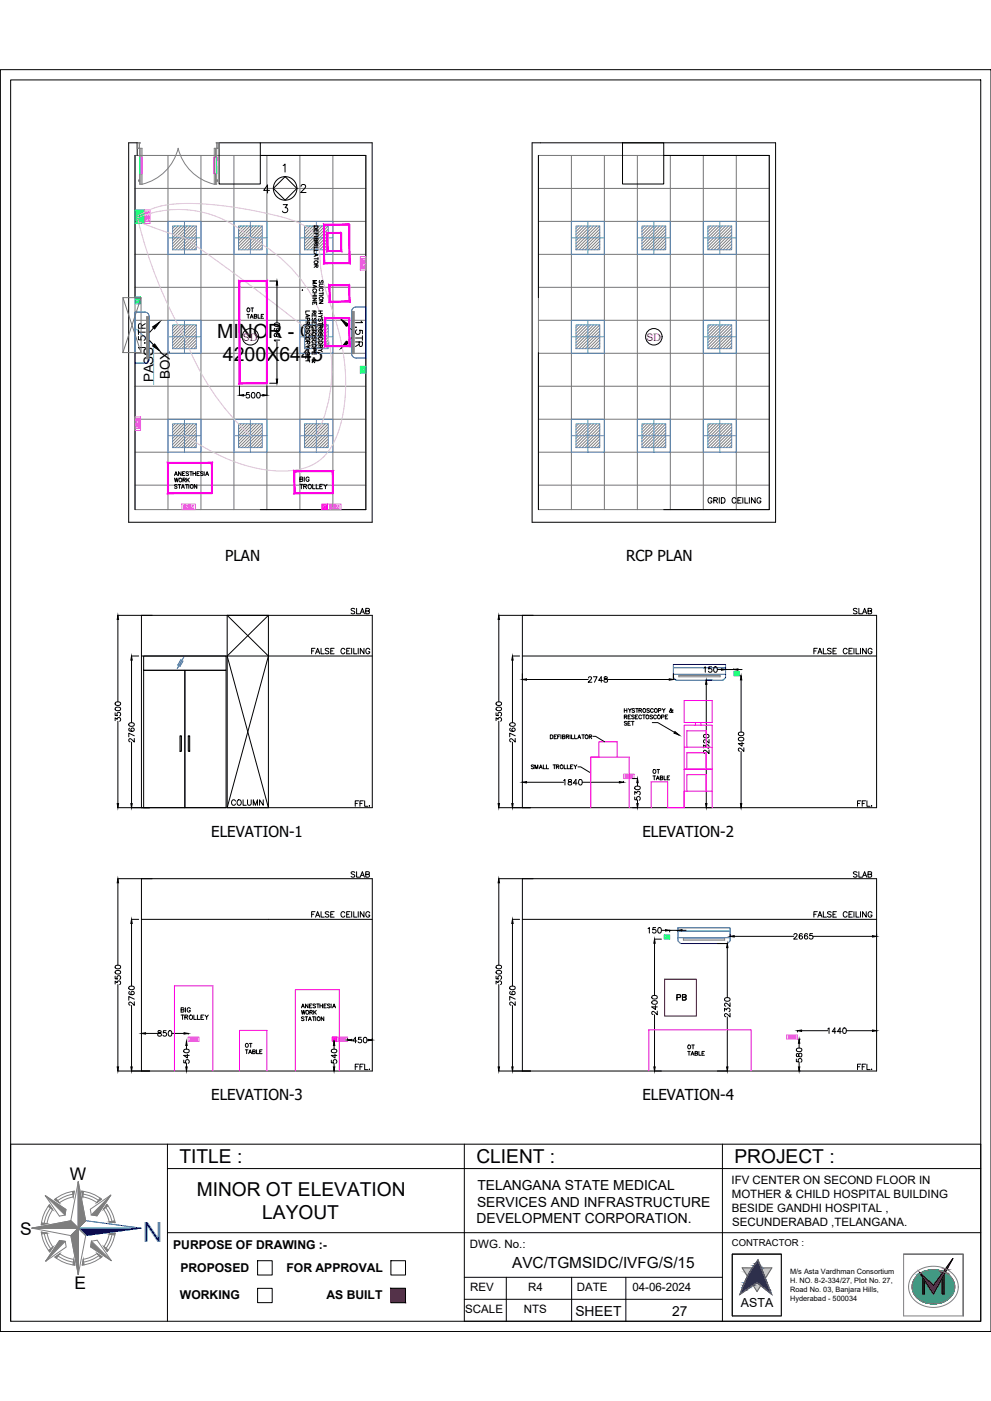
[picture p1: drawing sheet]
<svg xmlns="http://www.w3.org/2000/svg" width="420mm" height="594mm" viewBox="0 0 420 594" stroke-linecap="round" stroke-linejoin="round" font-family="sans-serif">
<defs><g id="words">
<text font-size="11.6" fill="#00f" x="68.8" y="518.3" transform="rotate(180 68.8 518.3)">N</text>
<g font-size="8.3">
<text x="92.1" y="143.2">MINOR - OT</text>
<text x="94.5" y="153.2">4200X6445</text>
</g>
<g font-size="8.1">
<text x="76.1" y="493.3">TITLE :</text>
<text x="202" y="493.3">CLIENT :</text>
<text x="311.4" y="493.3">PROJECT :</text>
<text x="83.4" y="507.1">MINOR OT ELEVATION</text>
<text x="111.2" y="516.9">LAYOUT</text>
</g>
<g font-size="7.4">
<text x="29.6" y="500.2">W</text>
<text x="8.5" y="523.5">S</text>
<text x="31.7" y="546.8">E</text>
</g>
<text font-size="6.5" x="217.1" y="537.5">AVC/TGMSIDC/IVFG/S/15</text>
<g font-size="6.4">
<text x="95.4" y="237.9">PLAN</text>
<text x="265.4" y="238">RCP PLAN</text>
<text x="89.6" y="354.7">ELEVATION-1</text>
<text x="272.3" y="354.7">ELEVATION-2</text>
<text x="89.6" y="466.4">ELEVATION-3</text>
<text x="272.3" y="466.4">ELEVATION-4</text>
</g>
<g font-size="6.2">
<text x="62.8" y="149.2" transform="rotate(-90 62.8 149.2)">1.5TR</text>
<text x="154.9" y="148.2" transform="rotate(-90 154.9 148.2)">1.5TR</text>
</g>
<g font-size="5.9">
<text x="202.4" y="504.7">TELANGANA STATE MEDICAL</text>
<text x="202.3" y="511.7">SERVICES AND INFRASTRUCTURE</text>
<text x="202.1" y="518.8">DEVELOPMENT CORPORATION.</text>
<text x="244" y="558.1">SHEET</text>
<text x="285" y="558.1">27</text>
</g>
<g font-size="5.7">
<text x="72" y="160.7" transform="rotate(-90 72 160.7)">BOX</text>
<text x="65.1" y="162.2" transform="rotate(-90 65.1 162.2)">PASS</text>
<text x="149.6" y="343.3">FFL.</text>
<text x="147.8" y="373.2">SLAB</text>
<text x="360.9" y="373.2">SLAB</text>
<text x="286.1" y="425.4">PB</text>
</g>
<g font-size="5.3">
<text x="299.2" y="214.5">GRID CEILING</text>
<text x="147.8" y="261.4">SLAB</text>
<text x="360.9" y="261.4">SLAB</text>
<text x="131.2" y="278.3">FALSE CEILING</text>
<text x="344.3" y="278.3">FALSE CEILING</text>
<text x="97.4" y="342.5">COLUMN</text>
<text x="149.6" y="454.7">FFL.</text>
<text x="362.7" y="454.7">FFL.</text>
<text x="314.1" y="554.3">ASTA</text>
</g>
<g font-size="5.2">
<text x="73.4" y="529.4">PURPOSE OF DRAWING :-</text>
<text x="76.5" y="539.4">PROPOSED</text>
<text x="121.5" y="539.4">FOR APPROVAL</text>
<text x="76.3" y="550.7">WORKING</text>
<text x="138.4" y="550.7">AS BUILT</text>
</g>
<g font-size="4.9">
<text x="310.1" y="502">IFV CENTER ON SECOND FLOOR IN</text>
<text x="310.2" y="507.9">MOTHER &amp; CHILD HOSPITAL BUILDING</text>
<text x="310.2" y="513.8">BESIDE GANDHI HOSPITAL ,</text>
<text x="310.4" y="519.7">SECUNDERABAD ,TELANGANA.</text>
<text x="199.3" y="529.1">DWG. No.:</text>
<text x="199.3" y="547.6">REV</text>
<text x="223.9" y="547.6">R4</text>
<text x="244.6" y="547.6">DATE</text>
<text x="268.1" y="547.6">04-06-2024</text>
<text x="197.3" y="556.9">SCALE</text>
<text x="222.1" y="556.9">NTS</text>
</g>
<g font-size="4.4" fill="#f00">
<text x="103" y="144.4">SD</text>
<text x="274" y="144.4">SD</text>
</g>
<text font-size="4" x="310.3" y="528.3">CONTRACTOR :</text>
<g font-size="3.1">
<text x="335" y="544.1">H. NO. 8-2-334/27, Plot No. 27,</text>
<text x="335" y="540.4">M/s Asta Vardhman Consortium</text>
<text x="335" y="551.6">Hyderabad - 500034</text>
<text x="335" y="547.9">Road No. 03, Banjara Hills,</text>
</g>
</g></defs>
<!-- layer: ELE-4M UPS P.SB -->
<g fill="none" stroke="#767676" stroke-width=".42">
<path d="M57.2 65.9h97.9v150.2h-97.9zM57.2 79.9h97.9M71.2 65.9v150.2M85.2 65.9v150.2M99.2 65.9v150.2M113.2 65.9v150.2M127.1 65.9v150.2M141.1 65.9v150.2M228.3 65.9h97.8v150.2h-97.8zM228.3 79.9h97.8M242.3 65.9v150.2M256.2 65.9v150.2"/>
<path d="M270.2 65.9v150.2M284.2 65.9v150.2M298.2 65.9v150.2M312.2 65.9v150.2M57.2 93.9h97.9M228.3 93.9h97.8M57.2 107.9h97.9M228.3 107.9h97.8M57.2 121.8h97.9M57.2 135.8h97.9M228.3 121.8h97.8M228.3 135.8h97.8"/>
<path d="M57.2 149.8h97.9M228.3 149.8h97.8M57.2 163.8h97.9M57.2 177.8h97.9M228.3 163.8h97.8M228.3 177.8h97.8M57.2 191.7h97.9M228.3 191.7h97.8M57.2 205.7h97.9M228.3 205.7h97.8"/>
</g>
<!-- layer: ELE-42W EMERGENCY DOWN LIGHT -->
<g fill="none" stroke="#608ec6" stroke-width=".42">
<path d="M71.2 93.9h14v14h-14zM73.2 95.8h10.1v10.1h-10.1zM78.2 93.9v14M99.2 93.9h14v14h-14zM101.1 95.8h10.1v10.1h-10.1zM106.2 93.9v14M127.1 93.9h14v14h-14zM129.1 95.8h10.1v10.1h-10.1zM134.1 93.9v14M242.3 93.9h13.9v14h-13.9zM244.2 95.8h10.1v10.1h-10.1zM249.2 93.9v14"/>
<path d="M270.2 93.9h14v14h-14zM272.2 95.8h10.1v10.1h-10.1zM277.2 93.9v14M298.2 93.9h14v14h-14zM300.1 95.8h10.1v10.1h-10.1zM305.2 93.9v14M71.2 100.9h14M99.2 100.9h14M127.1 100.9h14M242.3 100.9h13.9M270.2 100.9h14M298.2 100.9h14"/>
<path d="M71.2 135.8h14v14h-14zM73.2 137.8h10.1v10.1h-10.1zM78.2 135.8v14M127.1 135.8h14v14h-14zM129.1 137.8h10.1v10.1h-10.1zM134.1 135.8v14M242.3 135.8h13.9v14h-13.9zM244.2 137.8h10.1v10.1h-10.1zM249.2 135.8v14M298.2 135.8h14v14h-14zM300.1 137.8h10.1v10.1h-10.1zM305.2 135.8v14"/>
<path d="M71.2 142.8h14M127.1 142.8h14M242.3 142.8h13.9M298.2 142.8h14M71.2 177.8h14v13.9h-14zM73.2 179.7h10.1v10.1h-10.1zM78.2 177.8v13.9M99.2 177.8h14v13.9h-14zM101.1 179.7h10.1v10.1h-10.1zM106.2 177.8v13.9M127.1 177.8h14v13.9h-14zM129.1 179.7h10.1v10.1h-10.1z"/>
<path d="M134.1 177.8v13.9M242.3 177.8h13.9v13.9h-13.9zM244.2 179.7h10.1v10.1h-10.1zM249.2 177.8v13.9M270.2 177.8h14v13.9h-14zM272.2 179.7h10.1v10.1h-10.1zM277.2 177.8v13.9M298.2 177.8h14v13.9h-14zM300.1 179.7h10.1v10.1h-10.1zM305.2 177.8v13.9M71.2 184.8h14M99.2 184.8h14"/>
<path d="M127.1 184.8h14M242.3 184.8h13.9M270.2 184.8h14M298.2 184.8h14"/>
</g>
<g fill="none" stroke="#808080" stroke-width=".42">
<path d="M74.2 95.8l-1 1.1M75.5 95.8l-2.3 2.4M76.8 95.8l-3.6 3.7M78.1 95.8l-4.9 5M79.4 95.8l-6.2 6.2M80.7 95.8l-7.5 7.5M82 95.8l-8.8 8.8M83.3 95.8l-10.1 10.1M83.3 97.1l-8.8 8.8M83.3 98.4l-7.6 7.5M83.3 99.7l-6.3 6.2M102.2 95.8l-1.1 1.1"/>
<path d="M103.5 95.8l-2.4 2.4M104.8 95.8l-3.7 3.7M106.1 95.8l-5 5M107.4 95.8l-6.3 6.2M108.6 95.8l-7.5 7.5M109.9 95.8l-8.8 8.8M111.2 95.8l-10.1 10.1M111.2 97.1l-8.8 8.8M111.2 98.4l-7.5 7.5M111.2 99.7l-6.2 6.2M130.2 95.8l-1.1 1.1M131.5 95.8l-2.4 2.4"/>
<path d="M132.7 95.8l-3.6 3.7M134 95.8l-4.9 5M135.3 95.8l-6.2 6.2M136.6 95.8l-7.5 7.5M137.9 95.8l-8.8 8.8M139.2 95.8l-10.1 10.1M139.2 97.1l-8.8 8.8M139.2 98.4l-7.5 7.5M139.2 99.7l-6.2 6.2M245.3 95.8l-1.1 1.1M246.6 95.8l-2.4 2.4M247.9 95.8l-3.7 3.7"/>
<path d="M249.1 95.8l-4.9 5M250.4 95.8l-6.2 6.2M251.7 95.8l-7.5 7.5M253 95.8l-8.8 8.8M254.3 95.8l-10.1 10.1M254.3 97.1l-8.8 8.8M254.3 98.4l-7.5 7.5M254.3 99.7l-6.2 6.2M273.2 95.8l-1 1.1M274.5 95.8l-2.3 2.4M275.8 95.8l-3.6 3.7M277.1 95.8l-4.9 5"/>
<path d="M278.4 95.8l-6.2 6.2M279.7 95.8l-7.5 7.5M281 95.8l-8.8 8.8M282.3 95.8l-10.1 10.1M282.3 97.1l-8.8 8.8M282.3 98.4l-7.6 7.5M282.3 99.7l-6.3 6.2M301.2 95.8l-1.1 1.1M302.5 95.8l-2.4 2.4M303.8 95.8l-3.7 3.7M305.1 95.8l-5 5M306.4 95.8l-6.3 6.2"/>
<path d="M307.6 95.8l-7.5 7.5M308.9 95.8l-8.8 8.8M310.2 95.8l-10.1 10.1M310.2 97.1l-8.8 8.8M310.2 98.4l-7.5 7.5M310.2 99.7l-6.2 6.2M83.3 101l-5 4.9M83.3 102.3l-3.7 3.6M83.3 103.6l-2.4 2.3M83.3 104.8l-1.1 1.1M111.2 101l-4.9 4.9M111.2 102.3l-3.6 3.6"/>
<path d="M111.2 103.6l-2.3 2.3M111.2 104.8l-1.1 1.1M139.2 101l-5 4.9M139.2 102.3l-3.7 3.6M139.2 103.6l-2.4 2.3M139.2 104.8l-1.1 1.1M254.3 101l-4.9 4.9M254.3 102.3l-3.7 3.6M254.3 103.6l-2.4 2.3M254.3 104.8l-1.1 1.1M282.3 101l-5 4.9M282.3 102.3l-3.7 3.6"/>
<path d="M282.3 103.6l-2.4 2.3M282.3 104.8l-1.1 1.1M310.2 101l-4.9 4.9M310.2 102.3l-3.6 3.6M310.2 103.6l-2.3 2.3M310.2 104.8l-1.1 1.1M74.2 137.8l-1 1M75.5 137.8l-2.3 2.3M76.8 137.8l-3.6 3.6M78.1 137.8l-4.9 4.9M79.4 137.8l-6.2 6.2M80.7 137.8l-7.5 7.5"/>
<path d="M82 137.8l-8.8 8.8M83.3 137.8l-10.1 10.1M83.3 139.1l-8.8 8.8M130.2 137.8l-1.1 1M131.5 137.8l-2.4 2.3M132.7 137.8l-3.6 3.6M134 137.8l-4.9 4.9M135.3 137.8l-6.2 6.2M136.6 137.8l-7.5 7.5M137.9 137.8l-8.8 8.8M139.2 137.8l-10.1 10.1M139.2 139.1l-8.8 8.8"/>
<path d="M245.3 137.8l-1.1 1M246.6 137.8l-2.4 2.3M247.9 137.8l-3.7 3.6M249.1 137.8l-4.9 4.9M250.4 137.8l-6.2 6.2M251.7 137.8l-7.5 7.5M253 137.8l-8.8 8.8M254.3 137.8l-10.1 10.1M254.3 139.1l-8.8 8.8M301.2 137.8l-1.1 1M302.5 137.8l-2.4 2.3M303.8 137.8l-3.7 3.6"/>
<path d="M305.1 137.8l-5 4.9M306.4 137.8l-6.3 6.2M307.6 137.8l-7.5 7.5M308.9 137.8l-8.8 8.8M310.2 137.8l-10.1 10.1M310.2 139.1l-8.8 8.8M83.3 140.3l-7.6 7.6M83.3 141.6l-6.3 6.3M83.3 142.9l-5 5M83.3 144.2l-3.7 3.7M83.3 145.5l-2.4 2.4M83.3 146.8l-1.1 1.1"/>
<path d="M139.2 140.3l-7.5 7.6M139.2 141.6l-6.2 6.3M139.2 142.9l-5 5M139.2 144.2l-3.7 3.7M139.2 145.5l-2.4 2.4M139.2 146.8l-1.1 1.1M254.3 140.3l-7.5 7.6M254.3 141.6l-6.2 6.3M254.3 142.9l-4.9 5M254.3 144.2l-3.7 3.7M254.3 145.5l-2.4 2.4M254.3 146.8l-1.1 1.1"/>
<path d="M310.2 140.3l-7.5 7.6M310.2 141.6l-6.2 6.3M310.2 142.9l-4.9 5M310.2 144.2l-3.6 3.7M310.2 145.5l-2.3 2.4M310.2 146.8l-1.1 1.1M74.2 179.7l-1 1.1M75.5 179.7l-2.3 2.4M76.8 179.7l-3.6 3.7M78.1 179.7l-4.9 5M79.4 179.7l-6.2 6.2M80.7 179.7l-7.5 7.5"/>
<path d="M82 179.7l-8.8 8.8M83.3 179.7l-10.1 10.1M102.2 179.7l-1.1 1.1M103.5 179.7l-2.4 2.4M104.8 179.7l-3.7 3.7M106.1 179.7l-5 5M107.4 179.7l-6.3 6.2M108.6 179.7l-7.5 7.5M109.9 179.7l-8.8 8.8M111.2 179.7l-10.1 10.1M130.2 179.7l-1.1 1.1M131.5 179.7l-2.4 2.4"/>
<path d="M132.7 179.7l-3.6 3.7M134 179.7l-4.9 5M135.3 179.7l-6.2 6.2M136.6 179.7l-7.5 7.5M137.9 179.7l-8.8 8.8M139.2 179.7l-10.1 10.1M245.3 179.7l-1.1 1.1M246.6 179.7l-2.4 2.4M247.9 179.7l-3.7 3.7M249.1 179.7l-4.9 5M250.4 179.7l-6.2 6.2M251.7 179.7l-7.5 7.5"/>
<path d="M253 179.7l-8.8 8.8M254.3 179.7l-10.1 10.1M273.2 179.7l-1 1.1M274.5 179.7l-2.3 2.4M275.8 179.7l-3.6 3.7M277.1 179.7l-4.9 5M278.4 179.7l-6.2 6.2M279.7 179.7l-7.5 7.5M281 179.7l-8.8 8.8M282.3 179.7l-10.1 10.1M301.2 179.7l-1.1 1.1M302.5 179.7l-2.4 2.4"/>
<path d="M303.8 179.7l-3.7 3.7M305.1 179.7l-5 5M306.4 179.7l-6.3 6.2M307.6 179.7l-7.5 7.5M308.9 179.7l-8.8 8.8M310.2 179.7l-10.1 10.1M83.3 181l-8.8 8.8M83.3 182.3l-7.6 7.5M83.3 183.6l-6.3 6.2M83.3 184.9l-5 4.9M83.3 186.1l-3.7 3.7M83.3 187.4l-2.4 2.4"/>
<path d="M83.3 188.7l-1.1 1.1M111.2 181l-8.8 8.8M111.2 182.3l-7.5 7.5M111.2 183.6l-6.2 6.2M111.2 184.9l-4.9 4.9M111.2 186.1l-3.6 3.7M111.2 187.4l-2.3 2.4M111.2 188.7l-1.1 1.1M139.2 181l-8.8 8.8M139.2 182.3l-7.5 7.5M139.2 183.6l-6.2 6.2M139.2 184.9l-5 4.9"/>
<path d="M139.2 186.1l-3.7 3.7M139.2 187.4l-2.4 2.4M139.2 188.7l-1.1 1.1M254.3 181l-8.8 8.8M254.3 182.3l-7.5 7.5M254.3 183.6l-6.2 6.2M254.3 184.9l-4.9 4.9M254.3 186.1l-3.7 3.7M254.3 187.4l-2.4 2.4M254.3 188.7l-1.1 1.1M282.3 181l-8.8 8.8M282.3 182.3l-7.6 7.5"/>
<path d="M282.3 183.6l-6.3 6.2M282.3 184.9l-5 4.9M282.3 186.1l-3.7 3.7M282.3 187.4l-2.4 2.4M282.3 188.7l-1.1 1.1M310.2 181l-8.8 8.8M310.2 182.3l-7.5 7.5M310.2 183.6l-6.2 6.2M310.2 184.9l-4.9 4.9M310.2 186.1l-3.6 3.7M310.2 187.4l-2.3 2.4M310.2 188.7l-1.1 1.1"/>
</g>
<!-- layer: WIN -->
<path d="M58.8 140.5l6.4 5.9v16.7" fill="none" stroke="#7fbfff" stroke-width=".42"/>
<!-- layer: WALL -->
<path d="M57.2 65.9v60.3M110.4 60.6h47.4v160.9h-103.2v-160.9h3.6v5.3M110.4 65.9h44.7v150.2h-44.7M225.6 60.6h103.2v160.9h-103.2zM228.3 65.9v60.3M281.4 65.9h44.7v150.2h-44.7M57.2 149.5v66.6M228.3 149.5v66.6" fill="none" stroke="#000" stroke-width=".42"/>
<!-- layer: COL -->
<path d="M92.9 60.6h17.5v17.4h-17.5zM263.9 60.6h17.5v17.4h-17.5zM96.3 260.9h17.5v81.6h-17.5z" fill="none" stroke="#000" stroke-width=".42"/>
<!-- layer: Double Leaf Door -->
<path d="M59.2 66.7l.1 6.9zM59.2 73.6v-6.9h1v6.9M59.2 73.6h1M59.3 66.7v6.9M60.1 66.7l.1 6.9zM60.1 66.7v6.9M90.8 66.7l.2 6.9zM90.8 73.6v-6.9h1.1v6.9M90.8 73.6h1.1M91 66.7v6.9M91.7 66.7l.2 6.9zM91.7 66.7v6.9" fill="none" stroke="#f0f" stroke-width=".42"/>
<g fill="#f0f" stroke="#f0f" stroke-width=".42">
<path d="M60.2 66.7l-.1 6.9zM60.1 66.7v6.9z"/>
<path d="M59.3 66.7l-.1 6.9zM59.2 66.7v6.9z"/>
<path d="M91 66.7l-.2 6.9zM90.8 66.7v6.9z"/>
<path d="M91.9 66.7l-.2 6.9zM91.7 66.7v6.9z"/>
</g>
<g fill="none" stroke="#808080" stroke-width=".42">
<path d="M58.2 60.6l1.2 .1-1.2-.1v2.3h2v15.2M58.9 76.5v.2M59.1 60.6v2.2M59.1 60.7v2.2M59.2 76.3l-.3 .1v.4h.3M59.2 62.9v15.2h1M59.7 62.9v3.8M59.7 73.6v4.5M90.8 78.1a20.6 20.6 0 0 1-15.3-15.2 20.6 20.6 0 0 1-15.3 15.2M91.4 62.9v3.8M91.4 73.6v4.5M91.9 76.3l.3 .1v.4h-.3"/>
<path d="M91.9 62.9v15.2h-1.1M92 60.6v2.3M92.2 76.5v.2M92.8 60.6l-1.1 .1 1.2-.1v2.3h-2.1v15.2"/>
</g>
<path d="M59.2 66.7l.1 6.9zM91.7 66.7l.2 6.9z" fill="none" stroke="#0ff" stroke-width=".42"/>
<g fill="none" stroke="#0f0" stroke-width=".42">
<path d="M57.2 89.1h4.1v5.7h-4.1zM57.9 92h1.2v.6h-1.2zM57.9 91.2h1.2v.6h-1.2zM57.9 90.4h1.2v.6h-1.2zM57.9 93.6h1.2v.6h-1.2zM57.9 92.8h1.2v.6h-1.2zM57.9 89.6h1.2v.6h-1.2zM59.4 92h1.3v.6h-1.3zM59.4 91.2h1.3v.6h-1.3zM59.4 89.6h1.3v1.5h-1.3zM59.4 92.8h1.3v1.5h-1.3zM59.7 93.5h.2z"/>
<path d="M59.7 90.3h.2zM60.3 93.8h.1M60.3 90.6h.1M60.4 93.2h.1M60.4 90h.1"/>
</g>
<!-- layer: ELE. 2N0S OF 6-16 UPS SOCKETS -->
<g fill="none" stroke="#dd6ec1" stroke-width=".42">
<path d="M61.3 89h2.4v5.8h-2.4zM61.7 91.9h1.5M61.7 90.4h1.5M61.7 89.9h1.5v4h-1.5zM61.7 90.5h1.5M61.7 92.5h1.5M61.7 92.4h1.5M61.7 91.8h1.5M61.9 92.4v-.4h1.1v.4M61.9 89.9v.5M62 91.1l.3 .1zM62 93.1l.3 .1z"/>
<path d="M62.9 93.6h.1M62.9 91.5h.1M62.7 90.7l.2 .2zM62.8 92.9h.1M63 89.9v.5M152.8 108.8h2.3v5.8h-2.3zM153.2 111.6h1.5M153.2 113h1.5M153.2 109.7h1.5v4h-1.5zM153.2 111h1.5M153.2 111.1h1.5M153.2 111.7h1.5"/>
<path d="M153.3 113.6v-.4h1.2v.4M153.3 111.6v-.5h1.2v.5M153.5 112.6l.2 .2zM153.5 110.6l.2 .2zM153.5 110h.1M153.6 112.1h.1M154.1 112.3l.3 .1zM154.1 110.3h.3zM57.2 176.8h2.4v5.7h-2.4zM57.7 179.6h1.5M57.7 178.2h1.5M57.7 177.7h1.5v4h-1.5z"/>
<path d="M57.7 178.3h1.5M57.8 178.2v-.5h1.2v.5M58 178.9h.2zM58.8 179.3h.1M58.6 178.5l.2 .2zM59 177.7v.5M59 179.8v.4M57.7 180.3h1.5M57.7 180.2h1.5M57.8 180.2v-.4h1.2v.4M58 180.9l.2 .1zM58.8 181.4h.1"/>
<path d="M58.6 180.5l.2 .2zM77 213.7h5.8v2.4h-5.8zM77.9 214.2h4v1.5h-4zM78 214.4h.4M78.4 214.3h-.4v1.2h.4M78.5 214.2v1.5M78.6 214.2v1.5M78.9 214.6h.1M79.2 215.1v.3zM79.5 214.5l.2 .2zM79.9 214.2v1.5M80 214.2v1.5"/>
<path d="M80 214.3h.5v1.2h-.5M80 214.4h.5M80.5 214.2v1.5M81 214.6h.1M81.2 215.1l.1 .3zM81.5 214.5l.2 .2zM138.9 213.7h5.7v2.4h-5.7zM139.7 214.2h4v1.5h-4zM139.8 214.4h.4M140.2 214.3h-.4v1.2h.4M140.3 214.2v1.5M140.4 214.2v1.5"/>
<path d="M140.7 214.6h.1M141 215.1v.3zM141.3 214.5l.2 .2zM141.7 214.2v1.5M141.8 214.2v1.5M141.8 214.3h.5v1.2h-.5M141.8 214.4h.5M142.3 214.2v1.5M142.8 214.6h.1M143 215.1l.1 .3zM143.4 214.6h.1M264.3 328.3h4.6v1.8h-4.6z"/>
<path d="M265.1 328.6h3.1v1.2h-3.1zM265.3 329.5h.1M265.6 329h.1M265.8 329.4h.1M266.1 328.6v1.2M266.6 328.7h-.4v.9h.4M266.6 328.6v1.2M266.7 328.6v1.2M266.9 329.5h.1M267.2 329h.1M267.4 329.4h.1M267.7 328.6v1.2"/>
<path d="M267.8 328.6v1.2M267.8 328.7h.4v1l-.4-.1M79.8 439.7h4.6v1.9h-4.6zM142.8 439.7h4.6v1.9h-4.6zM333.5 438.8h4.6v1.8h-4.6zM334.2 439.1h3.2v1.2h-3.2zM334.5 440h.1M334.8 439.5h.1M335 439.9h.1M335.3 439.1v1.2M335.4 439.1v1.2M335.4 439.2h.3"/>
<path d="M335.8 439.1v1.2M336.1 439.9h.1M336.4 439.5h.1M336.6 439.9h.1M336.7 440h.1M336.9 439.1v1.2M337 439.1v1.2M337 439.2h.4M80.5 440h3.1v1.2h-3.1zM80.7 440.9h.1M81.1 440.4h.1M81.2 440.9h.1"/>
<path d="M81.5 440v1.2M81.6 440v1.2M81.6 441.1h.4M81.6 440.2h.4M82 440v1.2M82.1 440v1.2M82.3 440.9h.1M82.7 440.4h.1M82.9 440.9h.1M83.2 440v1.2M83.3 441.1h.3M83.6 440.2h-.3v.9h.3"/>
<path d="M143.5 440h3.1v1.2h-3.1zM143.7 440.9h.1M144.1 440.4h.1M144.2 440.9h.1M144.5 440v1.2M144.6 441.1h.4M145 440.2h-.4v.9h.4M145 440v1.2M145.1 440v1.2M145.3 440.9h.1M145.7 440.4h.1M145.9 440.9h.1"/>
<path d="M146.2 440v1.2M146.3 440.2h.3v.9h-.3M146.3 441.1h.3M335.4 440.1h.3M335.4 440.2h.3M336.1 440h.1M337 440.1h.4M337 440.2h.4"/>
</g>
<!-- layer: HVAC_HI-WALL_1.5TR -->
<path d="M57.2 132.3l4.7 .1 .8 .5 .5 .8v18.5l-.2 .9-1.1 .8-4.7 .1zM149.6 130.7l1.3-.5h4.2v21.6h-4.7l-.8-.5-.4-.8-.1-18.5z" fill="none" stroke="#00f" stroke-width=".42"/>
<path d="M62.2 134.2v18M62.4 134.2v18M62.7 134.2v18M62.9 134.2v18M63.1 134.2v18M149.3 132v18M149.5 132v18M149.7 132v18M150 132v18M150.2 132v18" fill="none" stroke="#808080" stroke-width=".42"/>
<path d="M64.7 138.6l3.1-2.1-2.3 3zM144.6 135.4l3 2.1-.8 .8zM65.5 145.8l2.3 3-3.1-2.1zM146.8 144.7l.8 .9-3 2.1z" fill="#000" stroke="#000" stroke-width=".42"/>
<path d="M65.1 139.1l-1.6 1.8M147.2 137.9l1.6 1.8M63.5 144.5l1.6 1.8M148.8 143.3l-1.6 1.8" fill="none" stroke="#000" stroke-width=".42"/>
<!-- layer: ELE-6A AC SOCKET -->
<g fill="none" stroke="#00ceb6" stroke-width=".42">
<path d="M57.2 125.9h2.4v3h-2.4zM57.7 127h1.5M57.7 126.4h1.5v2h-1.5zM57.8 126.5v.4h1.2v-.4M58 127.6l.2 .1zM58.8 128.1h.1M58.6 127.3l.2 .2zM59 126.5v.4M152.8 155.3h2.3v3h-2.3zM153.2 157.2h1.5M153.2 155.8h1.5v1.9h-1.5zM153.2 157.1h1.5"/>
<path d="M153.3 157.7v-.4h1.2v.4M153.5 156.7l.2 .2zM153.5 156.1h.1M154.1 156.4l.3 .1zM311.1 284.7h2.4v1.9h-2.4zM311.5 285h1.6v1.2h-1.6zM311.7 285.9h.1M312.1 285.4h.1M312.3 285.9h.1M312.6 285v1.2M312.7 285.2h.3v.9h-.3M281.6 396.4h2.3v1.8h-2.3z"/>
<path d="M282 396.7h1.5v1.2h-1.5zM282.2 397.6h.1M282.5 397.1h.1M282.7 397.5h.1M283 396.7v1.2M283.1 396.7v1.2M283.1 397.8h.4M283.1 397.7h.4M283.1 396.8h.4"/>
</g>
<!-- layer: ELE.LAN POINT -->
<path d="M136.4 213.7h2.5v2.4h-2.5zM136.8 214.2h1.6v1.5h-1.6zM137.4 214.8h.5l-.1 .5zM137.4 214.8h.5l-.2 .4zM140.8 439.7h2v1.9h-2zM141.2 440h1.2v1.2h-1.2zM141.6 440.5h.4l-.1 .4z" fill="none" stroke="#f0f" stroke-width=".42"/>
<!-- layer: FA-BELOW SMOKE DERECTOR -->
<g fill="none" stroke="#000" stroke-width=".42">
<circle cx="106.2" cy="142.8" r="3.5"/>
<circle cx="277.2" cy="142.8" r="3.5"/>
</g>
<!-- layer: ELE-LIGHTING WIRING -->
<path d="M58.5 93.1a192 192 0 0 0 19.7 49.7 107.5 107.5 0 0 0 28 41.9M58.5 92.3a44.5 44.5 0 0 1 47.7 8.6 62.7 62.7 0 0 1 27.9 83.9M58.5 93.9l9.8 3.7 9.9 3.3a953.6 953.6 0 0 1 55.9 41.9M58.5 91.5l6.7-3.2 6.3-1.5 9.3-.5 11.1 .7 14.3 2.1 14.9 3.4 3.9 1.3 3.5 1.6 2.5 1.6 2 2 1.2 2 .9 2.7 .9 9.9 1.1 6.1 5.3 16.6 1.9 7.1 1.4 7.2 .7 6.9v10.1l-1.5 10.4-2.6 7.9-1.7 3.4-1.8 2.6a23.2 23.2 0 0 1-19.9 7.8l-9-.9-4.9-1.2-5.6-1.8-10.2-4.6-11-6.4" fill="none" stroke="#debad0" stroke-width=".42"/>
<!-- layer: WIN -->
<path d="M52.1 126.2h7.7v23.3h-7.7zM52.1 126.2l7.7 23.3M59.8 126.2l-7.7 23.3" fill="none" stroke="#767676" stroke-width=".42"/>
<!-- layer: 0 -->
<g fill="none" stroke="#000" stroke-width=".42">
<path d="M.2 29.5h420v535.1h-420zM4.5 33.9h411.3v526.4h-411.3zM115.9 79.9l5-5 5 5-5 5zM120 70.2l.8-.6 .1 3.4M127.6 79l.7-.8h.6l.7 .7-.5 1.1-1.6 1.6h2.2M114.2 80.7h-2.4l1.6-2.2v3.4M120.1 86.8h1.7l-.9 1.3a1.13 1.13 0 0 1 .8 1.8 1.13 1.13 0 0 1-2-.4M76.3 312h.6v6.6h-.6zM79.8 312h.6v6.6h-.6zM196.9 485.2v75.1h218.9M415.8 485.2h-411.3v75.1M331.2 531.8h-20.7v26.2h20.7"/>
<path d="M383.1 531.8h25.3v26.2M310.5 557.9v-26.1h20.8v26.1"/>
<circle cx="120.9" cy="79.9" r="5"/>
</g>
<!-- layer: MEP_HVAC_RA_DUCT -->
<path d="M60 260.9h97.8v81.6h-97.8zM60 278.2h36.3M60.9 278.2h35v6h-35zM113.8 278.2h44M221.5 260.9h150.2v81.6h-150.2zM221.5 278.2h150.2M60.9 284.2h17.5v58.3h-17.5zM78.4 284.2h17.5v58.3h-17.5zM60 372.6h97.8v81.6h-97.8zM221.5 372.6h150.2v81.6h-150.2zM60 389.8h97.8M221.5 389.8h150.2" fill="none" stroke="#000" stroke-width=".42"/>
<!-- layer: ELE-4M UPS P.SB -->
<g fill="none" stroke="#000" stroke-width=".42">
<path d="M49.9 260.9h14.6M50 262.7v34.9M55.7 278.2h3.1M55.8 279.9v26.5M96.3 278.2h17.5M96.3 260.9l17.5 17.3M96.3 278.2l17.5 64.3M113.8 260.9l-17.5 17.3M113.8 278.2l-17.5 64.3M211.4 260.9h14.6M211.5 262.7v34.9M217.2 278.2h3.1"/>
<path d="M217.3 279.9v26.5M48.9 297.9a1.16 1.16 0 0 1 1.5-.4 1.16 1.16 0 0 1 .6 1.3 1.16 1.16 0 0 1-1.4 .5 1.16 1.16 0 0 1-.7-1.4zM210.4 297.9a1.16 1.16 0 0 1 1.5-.4 1.16 1.16 0 0 1 .6 1.3 1.16 1.16 0 0 1-1.4 .5 1.16 1.16 0 0 1-.7-1.4zM221.5 285.7v2.5M223.2 288.1h26.2M249.5 287.5l.4-.5 .9 .4-1.4 1.9h1.5M251.6 287h1.5l-1.1 2.3M255.5 288.5h-1.7l1.1-1.5v2.3M256.3 287.1v.6l1 .4 .3 .4a.78 .78 0 0 1-.8 .8 .78 .78 0 0 1-.8-.8l1.5-1-.1-.4zM257.6 288.1h26.1M285.5 285.7v2.5M298.5 283.2l.5-.5v2.4"/>
<path d="M299.4 288.4h2.4M299.4 290.2v21.1M301.7 282.7h-1.1l-.1 1a.82 .82 0 0 1 1.2 0 .82 .82 0 0 1-.2 1.3 .82 .82 0 0 1-1.2-.4M302.9 282.9a1.14 1.14 0 0 1 1.4 .8 1.14 1.14 0 0 1-.8 1.4l-.8-.5-.1-.9zM304.1 283.9h1.8M307.6 283.5v.4M307.6 283.9h3.5M311.1 283.5v.4M312.9 283.9h1.7M313.8 286.6h.4M314.2 288.3v22.1M48.8 305.6v-1.2l.9 .6a.78 .78 0 0 1 1.2-.5 .78 .78 0 0 1-.2 1.3"/>
<path d="M48.8 302.3v1.1l1 .1a.82 .82 0 0 1 0-1.3 .82 .82 0 0 1 1.2 .2 .82 .82 0 0 1-.3 1.2M48.9 300.2a1.16 1.16 0 0 1 1.5-.5 1.16 1.16 0 0 1 .6 1.3 1.16 1.16 0 0 1-1.4 .5 1.16 1.16 0 0 1-.7-1.3zM50 305.8v34.9M54.7 306.8a1.16 1.16 0 0 1 1.4-.5 1.16 1.16 0 0 1 .7 1.4 1.16 1.16 0 0 1-1.4 .4 1.16 1.16 0 0 1-.7-1.3zM54.9 308.8l-.2 .1a1.14 1.14 0 0 0 .8 1.4 1.14 1.14 0 0 0 1.4-.8 .72 .72 0 0 0-.6-.8 .72 .72 0 0 0-.8 .6 .72 .72 0 0 0 .7 .8M55.8 314.7v26M56.9 313.1v1.6l-1.9-1.5-.4 .9 .6 .5M56.9 312l-2.3-1.1v1.5M210.3 305.6v-1.2l.9 .6a.77 .77 0 0 1 1.3-.5 .77 .77 0 0 1-.3 1.3M210.3 302.3v1.1l1 .1a.82 .82 0 0 1 0-1.3 .82 .82 0 0 1 1.2 .2 .82 .82 0 0 1-.3 1.2M210.4 300.2a1.16 1.16 0 0 1 1.5-.5 1.16 1.16 0 0 1 .6 1.3 1.16 1.16 0 0 1-1.4 .5 1.16 1.16 0 0 1-.7-1.3zM211.5 305.8v34.9"/>
<path d="M216.2 306.8a1.16 1.16 0 0 1 1.4-.5 1.16 1.16 0 0 1 .7 1.4 1.16 1.16 0 0 1-1.4 .4 1.16 1.16 0 0 1-.7-1.3zM216.4 308.8l-.2 .1a1.14 1.14 0 0 0 .8 1.4 1.14 1.14 0 0 0 1.4-.8 .72 .72 0 0 0-.6-.8 .72 .72 0 0 0-.8 .6 .72 .72 0 0 0 .7 .8M217.3 314.7v26M218.4 313.1v1.6l-1.8-1.5-.5 .9 .6 .5M218.4 312l-2.3-1.1v1.5M298.3 317.1v-1.2l.9 .7a.78 .78 0 0 1 1.2-.6 .78 .78 0 0 1-.2 1.3M298.4 311.7a1.16 1.16 0 0 1 1.4-.5 1.16 1.16 0 0 1 .7 1.4 1.16 1.16 0 0 1-1.4 .4 1.16 1.16 0 0 1-.7-1.3zM299.4 319.6v21.1M300.6 318v1.6l-1.9-1.5-.4 .9 .5 .5M300.6 313.6v1.5l-1.9-1.4-.4 .9 .5 .4M313.2 313a1.16 1.16 0 0 1 1.4-.5 1.16 1.16 0 0 1 .7 1.4 1.16 1.16 0 0 1-1.5 .4 1.16 1.16 0 0 1-.6-1.3zM313.2 310.8a1.16 1.16 0 0 1 1.4-.5 1.16 1.16 0 0 1 .7 1.3 1.16 1.16 0 0 1-1.5 .5 1.16 1.16 0 0 1-.6-1.3z"/>
<path d="M314.2 318.6v22.1M314.6 314.7v1.7l-1.6-1.1h2.4M315.4 317.1v1.5l-1.9-1.4-.5 .9 .6 .4M221.5 331.3v.4M223.2 331.7h15.8M239 331l.5-.5v2.4M241.1 330.6v.7l1 .3 .3 .5a.78 .78 0 0 1-.8 .8 .78 .78 0 0 1-.7-.8l1.4-1-.1-.5zM244.7 332.1h-1.6l1.1-1.6v2.4M245.6 330.6a1.15 1.15 0 0 1 1.4 .9 1.15 1.15 0 0 1-.8 1.4l-.8-.5-.1-.9zM246.9 331.7h15.7M264.3 331.3v.4M268.2 330.1h2.1"/>
<path d="M269.1 338v1.1l1 .1a.82 .82 0 0 1 0-1.2 .82 .82 0 0 1 1.2 .1 .82 .82 0 0 1-.3 1.2M269.1 336.9v-1.3l.9 .7a.77 .77 0 0 1 1.3-.6 .77 .77 0 0 1-.3 1.4M269.2 333.6a1.16 1.16 0 0 1 1.5-.4 1.16 1.16 0 0 1 .6 1.3 1.16 1.16 0 0 1-1.4 .5 1.16 1.16 0 0 1-.7-1.4zM270.3 331.9v1.4M270.3 339.3v1.4M49.9 342.5h13.6M211.4 342.5h13.6M268.2 342.5h2.1M299.4 342.5h2.4M313.8 342.5h.4M49.9 372.6h14.6M50 374.3v35"/>
<path d="M211.4 372.6h14.6M211.5 374.3v35M55.7 389.8h3.1M55.8 391.6v26.5M217.2 389.8h3.1M217.3 391.6v26.5M274.8 393.8l.5-.5v2.4M277.5 398.2h2.9M277.5 400v22.1M278 393.3h-1.1l-.2 1a.82 .82 0 0 1 1.3 0 .82 .82 0 0 1-.2 1.2 .82 .82 0 0 1-1.2-.3M279.2 393.4a1.14 1.14 0 0 1 1.4 .9 1.14 1.14 0 0 1-.9 1.4l-.7-.5-.1-.9zM280.4 394.5h1.8"/>
<path d="M287.4 394.9v-.4h-3.5v.7M289.2 394.5h1.7M309.6 396v1.1M311.3 397h25.2M336.6 396.4l.5-.5 .8 .4-1.4 1.9h1.6M340.2 396.2l-.2-.2a1.14 1.14 0 0 0-1.3 .8 1.14 1.14 0 0 0 .8 1.4 .72 .72 0 0 0 .8-.7 .72 .72 0 0 0-.7-.7 .72 .72 0 0 0-.8 .6M342.4 396.2l-.1-.2a1.14 1.14 0 0 0-1.4 .8 1.14 1.14 0 0 0 .8 1.4 .72 .72 0 0 0 .8-.7 .72 .72 0 0 0-.7-.7 .72 .72 0 0 0-.8 .6M344.5 395.9h-1.1l-.1 1a.82 .82 0 0 1 1.2 0 .82 .82 0 0 1-.1 1.2 .82 .82 0 0 1-1.2-.3M344.7 397h25.2M371.7 396v1.1M48.8 417.3v-1.3l.9 .7a.78 .78 0 0 1 1.3-.6 .78 .78 0 0 1-.3 1.4M48.8 413.9v1.1l1 .2a.82 .82 0 0 1 0-1.3 .82 .82 0 0 1 1.2 .2 .82 .82 0 0 1-.3 1.2"/>
<path d="M48.9 411.8a1.16 1.16 0 0 1 1.5-.4 1.16 1.16 0 0 1 .6 1.3 1.16 1.16 0 0 1-1.4 .5 1.16 1.16 0 0 1-.7-1.4zM48.9 409.6a1.16 1.16 0 0 1 1.5-.4 1.16 1.16 0 0 1 .6 1.3 1.16 1.16 0 0 1-1.4 .4 1.16 1.16 0 0 1-.7-1.3zM50 417.5v34.9M54.7 418.5a1.16 1.16 0 0 1 1.4-.5 1.16 1.16 0 0 1 .7 1.3 1.16 1.16 0 0 1-1.4 .5 1.16 1.16 0 0 1-.7-1.3zM210.3 417.3v-1.3l.9 .7a.78 .78 0 0 1 1.3-.6 .78 .78 0 0 1-.3 1.4M210.3 413.9v1.1l1 .2a.82 .82 0 0 1 0-1.3 .82 .82 0 0 1 1.2 .2 .82 .82 0 0 1-.3 1.2M210.4 411.8a1.16 1.16 0 0 1 1.5-.4 1.16 1.16 0 0 1 .6 1.3 1.16 1.16 0 0 1-1.4 .5 1.16 1.16 0 0 1-.7-1.4zM210.4 409.6a1.16 1.16 0 0 1 1.5-.4 1.16 1.16 0 0 1 .6 1.3 1.16 1.16 0 0 1-1.4 .4 1.16 1.16 0 0 1-.7-1.3zM211.5 417.5v34.9M216.2 418.5a1.16 1.16 0 0 1 1.4-.5 1.16 1.16 0 0 1 .7 1.3 1.16 1.16 0 0 1-1.4 .5 1.16 1.16 0 0 1-.7-1.3zM304.1 400.1h4.3M308.4 401.8v21.2"/>
<path d="M54.9 420.5l-.2 .1a1.14 1.14 0 0 0 .8 1.4 1.14 1.14 0 0 0 1.4-.9 .72 .72 0 0 0-.6-.8 .72 .72 0 0 0-.8 .7 .72 .72 0 0 0 .7 .8M55.8 426.4v26M56.9 424.8v1.5l-1.9-1.4-.4 .9 .6 .4M56.9 423.7l-2.3-1.1v1.5M60 438.2v.3M61.7 438.2h5.2M67.1 437.2v.6l1 .4 .3 .4a.78 .78 0 0 1-.7 .8 .78 .78 0 0 1-.8-.8l1.4-1-.1-.4zM70.4 437h-1.1l-.1 1a.82 .82 0 0 1 1.2 0 .82 .82 0 0 1-.1 1.3 .82 .82 0 0 1-1.2-.4M71.6 437.2a1.14 1.14 0 0 1 1.4 .8 1.14 1.14 0 0 1-.8 1.4l-.8-.5-.1-.9zM72.9 438.2h5.1M79.8 438.2v.3M153.2 439.9h-1.2l-.1 1a.82 .82 0 0 1 1.3-.1 .82 .82 0 0 1-.2 1.3 .82 .82 0 0 1-1.2-.4"/>
<path d="M154.4 440a1.14 1.14 0 0 1 1.4 .8 1.14 1.14 0 0 1-.9 1.4l-.7-.5-.2-.8zM216.4 420.5l-.2 .1a1.14 1.14 0 0 0 .8 1.4 1.14 1.14 0 0 0 1.4-.9 .72 .72 0 0 0-.6-.8 .72 .72 0 0 0-.8 .7 .72 .72 0 0 0 .7 .8M217.3 426.4v26M218.4 424.8v1.5l-1.8-1.4-.5 .9 .6 .4M218.4 423.7l-2.3-1.1v1.5M276.4 424.6a1.16 1.16 0 0 1 1.5-.4 1.16 1.16 0 0 1 .7 1.3 1.16 1.16 0 0 1-1.5 .5 1.16 1.16 0 0 1-.7-1.4zM276.4 422.4a1.16 1.16 0 0 1 1.5-.4 1.16 1.16 0 0 1 .7 1.3 1.16 1.16 0 0 1-1.5 .5 1.16 1.16 0 0 1-.7-1.4zM277.5 430.3v22.1M277.9 426.4v1.7l-1.6-1.1h2.4M278.7 428.7v1.6l-1.9-1.4-.5 .8 .6 .5M307.2 428.8v-1.2l.9 .6a.78 .78 0 0 1 1.2-.5 .78 .78 0 0 1-.2 1.3M307.3 423.4a1.16 1.16 0 0 1 1.4-.5 1.16 1.16 0 0 1 .7 1.3 1.16 1.16 0 0 1-1.4 .5 1.16 1.16 0 0 1-.7-1.3z"/>
<path d="M308.4 431.2v21.2M309.5 429.7v1.5l-1.9-1.4-.4 .9 .5 .4M309.5 425.2v1.6l-1.9-1.4-.4 .8 .5 .5M338.1 437v.6M339.8 437.1h11.1M350.9 436.3l.6-.4v2.3M354.5 437.4h-1.7l1.1-1.5v2.3M356.7 437.4h-1.7l1.2-1.5v2.3M357.6 436a1.15 1.15 0 0 1 1.4 .8 1.15 1.15 0 0 1-.8 1.4l-.8-.4-.1-.9zM358.8 437.1h11.1M371.7 437v.6M49.9 454.2h13.6"/>
<path d="M77.9 449.5v1.1l1 .2a.82 .82 0 0 1 0-1.3 .82 .82 0 0 1 1.2 .2 .82 .82 0 0 1-.3 1.2M78 445.2a1.16 1.16 0 0 1 1.4-.4 1.16 1.16 0 0 1 .7 1.3 1.16 1.16 0 0 1-1.4 .4 1.16 1.16 0 0 1-.7-1.3zM79 454.2h.2M79 441.6h.2M79.1 443.3v1.6M79.1 450.9v1.5M79.4 447v1.6l-1.5-1.1h2.3M140.5 449.5v1.1l1 .2a.82 .82 0 0 1 0-1.3 .82 .82 0 0 1 1.2 .2 .82 .82 0 0 1-.3 1.2M140.6 445.2a1.16 1.16 0 0 1 1.4-.4 1.16 1.16 0 0 1 .7 1.3 1.16 1.16 0 0 1-1.4 .4 1.16 1.16 0 0 1-.7-1.3zM141.6 441.6h.1M141.6 454.2h.1M141.6 443.3v1.6"/>
<path d="M141.6 450.9v1.5M142 447v1.6l-1.5-1.1h2.3M147.4 440.4v.6M149.1 441h.5M151.3 441.4h-1.7l1.1-1.5v2.3M155.6 441h.5M157.8 440.4v.6M211.4 454.2h13.6M277.5 454.2h2.9M304.1 454.2h4.3M337.6 449.1v1.1l1 .1a.82 .82 0 0 1 0-1.3 .82 .82 0 0 1 1.2 .2 .82 .82 0 0 1-.3 1.2M337.8 446.8v1.2l.4 .1 1-1.5a.78 .78 0 0 1 .8 .8 .78 .78 0 0 1-.8 .8l-.4-.4-.4-1z"/>
<path d="M337.8 444.7a1.16 1.16 0 0 1 1.4-.4 1.16 1.16 0 0 1 .7 1.3 1.16 1.16 0 0 1-1.5 .5 1.16 1.16 0 0 1-.6-1.4zM338.8 442.4v2M338.8 450.4v2M338.8 454.2h.5M338.8 440.6h.5"/>
</g>
<g fill="#000" stroke="#000" stroke-width=".42">
<path d="M50 260.9l.3 1.8h-.6zM55.8 278.2l.3 1.7h-.6zM211.5 260.9l.3 1.8h-.6zM217.3 278.2l.3 1.7h-.6zM221.5 288.1l1.7-.3v.6zM283.7 287.8l1.8 .3-1.8 .3zM299.4 288.4l.3 1.8h-.6zM305.9 283.6l1.7 .3-1.7 .3zM311.1 283.9l1.8-.3v.6zM314.2 286.6l.3 1.7h-.6zM221.5 331.7l1.7-.3v.6zM262.6 331.4l1.7 .3-1.7 .3z"/>
<path d="M270.3 330.1l.3 1.8h-.6zM49.7 340.7h.6l-.3 1.8zM55.5 340.7h.6l-.3 1.8zM211.2 340.7h.6l-.3 1.8zM217 340.7h.6l-.3 1.8zM270 340.7h.6l-.3 1.8zM299.1 340.7h.6l-.3 1.8zM313.9 340.7h.6l-.3 1.8zM50 372.6l.3 1.7h-.6zM211.5 372.6l.3 1.7h-.6zM55.8 389.8l.3 1.8h-.6zM217.3 389.8l.3 1.8h-.6z"/>
<path d="M277.5 398.2l.3 1.8h-.6zM282.2 394.2l1.7 .3-1.7 .3zM287.4 394.5l1.8-.3v.6zM309.6 397l1.7-.2v.5zM369.9 396.8l1.8 .2-1.8 .3zM308.4 400.1l.2 1.7h-.5zM60 438.2l1.7-.3v.6zM78 437.9l1.8 .3-1.8 .3zM338.1 437.1l1.7-.3v.5zM369.9 436.8l1.8 .3-1.8 .2zM49.7 452.4h.6l-.3 1.8zM55.5 452.4h.6l-.3 1.8z"/>
<path d="M79.1 441.6l.3 1.7h-.6zM78.8 452.4h.6l-.3 1.8zM141.6 441.6l.3 1.7h-.6zM141.3 452.4h.6l-.3 1.8zM147.4 441l1.7-.3v.6zM156.1 440.7l1.7 .3-1.7 .3zM211.2 452.4h.6l-.3 1.8zM217 452.4h.6l-.3 1.8zM277.2 452.4h.6l-.3 1.8zM308.1 452.4h.5l-.2 1.8zM338.8 440.6l.3 1.8h-.6zM338.5 452.4h.6l-.3 1.8z"/>
</g>
<!-- layer: 0 -->
<g fill="#dbdbdb" stroke="#dbdbdb" stroke-width=".42">
<path d="M76.3 312l.6 6.6v-6.6zM76.3 312l.6 6.6h-.6z"/>
<path d="M79.8 312l.6 6.6v-6.6zM79.8 312l.6 6.6h-.6z"/>
</g>
<!-- layer: SECTION -->
<path d="M76.7 279.7l-1.3 2.4M77.9 278.6l-2.8 4.9M77.6 280.3l-1.3 2.3" fill="none" stroke="#00f" stroke-width=".42"/>
<!-- layer: ELE-SOCKET NMBERING -->
<g fill="none" stroke="#000" stroke-width=".42">
<path d="M365 339.6h-1.4v2.3M367 339.6h-1.4v2.3M367.6 339.6v2.3h1.3M363.6 340.7h.8M365.6 340.7h.8M369.4 341.8h.3zM132.1 387.7h.9M133.6 386.6h-1.5v2.3M133.8 388.9l.9-2.3 .9 2.3M134.1 388.1h1.1M136.1 386.6v2.3h1.4M139.4 386.9l-.5-.3-1 .3 .2 .6 1.3 .7v.4l-.5 .3-1-.3"/>
<path d="M140.2 387.7h.9M141.7 386.6h-1.5v2.3h1.5M146.2 387.1a.86 .86 0 0 0-1-.5 .86 .86 0 0 0-.6 .9v.5a.86 .86 0 0 0 .6 .9 .86 .86 0 0 0 1-.5M147 387.7h.9M148.4 386.6h-1.4v2.3h1.4M149.1 386.6v2.3M150 386.6v2.3h1.3M151.9 386.6v2.3M154.3 386.6v2.3l-1.5-2.3v2.3M156.8 387.1a.86 .86 0 0 0-1-.5 .86 .86 0 0 0-.7 .9v.5a.83 .83 0 0 0 .8 .9 .83 .83 0 0 0 .9-.9h-.6M345.1 387.7h.9M346.5 386.6h-1.4v2.3"/>
<path d="M346.7 388.9l.9-2.3 .9 2.3M347.1 388.1h1.1M349.1 386.6v2.3h1.3M352.4 386.9l-.6-.3-1 .3 .3 .6 1.3 .7v.4l-.6 .3-1-.3M353.2 387.7h.9M354.6 386.6h-1.4v2.3h1.4M359.2 387.1a.86 .86 0 0 0-1-.5 .86 .86 0 0 0-.7 .9v.5a.86 .86 0 0 0 .7 .9 .86 .86 0 0 0 1-.5M359.9 387.7h.9M361.4 386.6h-1.5v2.3h1.5M362.1 386.6v2.3M362.9 386.6v2.3h1.4M364.8 386.6v2.3"/>
<path d="M367.3 386.6v2.3l-1.6-2.3v2.3M369.7 387.1a.86 .86 0 0 0-1-.5 .86 .86 0 0 0-.7 .9v.5a.83 .83 0 0 0 .9 .9 .83 .83 0 0 0 .8-.9h-.5"/>
</g>
<!-- layer: HVAC -->
<path d="M285.5 281.8h22.1v5.5l-1.1 1.1h-19.9l-1.1-1.1zM285.5 283.2h22.1M285.5 285.9h22.1M287.4 393.4h22.2v5.6l-1.2 1.1h-19.9l-1.1-1.1zM287.4 394.8h22.2M287.4 397.6h22.2" fill="none" stroke="#00f" stroke-width=".42"/>
<path d="M287.8 286.4h17.5M287.8 285.9v1.1h17.5v-1.1M289.7 398.1h17.5M289.7 397.6v1.1h17.5v-1.1" fill="none" stroke="#808080" stroke-width=".42"/>
<!-- layer: ELE-4M UPS P.SB -->
<path d="M281.8 415.2h13.5v15.7h-13.5z" fill="none" stroke="#f00" stroke-width=".42"/>
<!-- layer: EQP -->
<g fill="#f0f" stroke="#f0f" stroke-width=".42">
<path d="M147.9 95.3l.5 16.5v-16.5zM147.9 95.3l.5 16.5-.5-.4zM137.2 111.8h11.2l-.5-.4zM137.2 111.8l.4-.4h10.3zM137.2 95v16.8l.4-.4zM137.2 95l.4 .5v15.9zM137.2 95l.4 .5 10.5-.5zM137.6 95.5l10.5-.5v.5z"/>
<path d="M140 121.1h8.1v-.4zM139.5 120.7h8.6l-8.1 .4zM139.5 120.7l.5 7v-6.6zM139.5 120.7l.5 7-.5 .4zM139.5 128.1l8.4-.4h-7.9zM139.5 128.1l8.4-.4 .5 .4zM147.9 120.9v6.8l.5 .4zM147.9 120.9h.5v7.2z"/>
<path d="M138.1 135.1h10v-.4zM137.6 134.7h10.5l-10 .4zM137.6 134.7l.5 11.8v-11.4zM137.6 134.7l.5 11.8-.5 .5zM138.1 146.5l-.5 .5 10.3-.5zM137.6 147l10.3-.5 .5 .5zM147.9 134.9v11.6l.5 .5zM147.9 134.9h.5v12.1z"/>
<path d="M71 209.3h18.9v-.4zM71 209.3l.5-.4h18.4zM71 196.1v13.2l.5-.4zM71 196.1l.5 .4v12.4zM71 196.1l.5 .4 18.6-.4zM71.5 196.5l18.6-.4-.5 .4zM90.1 196.1l-.5 .4 .5 12.6zM89.6 196.5l.5 12.6h-.5z"/>
<path d="M101.3 162.7h11.9v-.4zM101.7 162.3h11.5l-11.9 .4zM101.3 118.9v43.8l.4-.4zM101.3 118.9l.4 .5v42.9zM101.3 118.9l.4 .5 11.7-.5zM101.7 119.4l11.7-.5-.5 .5zM113.4 118.9l-.5 .5 .5 43.1zM112.9 119.4l.5 43.1h-.5z"/>
<path d="M124.6 209.3h16.5v-.4zM124.6 209.3l.4-.4h16.1zM124.6 199.6v9.7l.4-.4zM124.6 199.6l.4 .4v8.9zM124.6 199.6l.4 .4 16.4-.4zM125 200l16.4-.4-.5 .4zM140.9 200l.5 9.1v-9.5zM140.9 200l.5 9.1h-.5z"/>
<path d="M144.4 98.8l.5 7.9v-7.9zM144.4 98.8l.5 7.9-.5-.5zM138.6 106.7h6.3l-.5-.5zM138.6 106.7l.4-.5h5.4zM138.6 98.5v8.2l.4-.5zM138.6 98.5l.4 .5v7.2zM138.6 98.5l.4 .5 5.6-.5zM139 99l5.6-.5v.5z"/>
</g>
<g fill="none" stroke="#f0f" stroke-width=".42">
<path d="M138.8 98.8h5.8v7.7h-5.8zM148.1 95.3v3.5M148.1 120.9h.1M290.1 297.1h11.9v9.3h-11.9zM290.1 316.9h11.9M291.2 316.9v-7h8.2v7M294.9 306.4v1.1M297.2 306.4v1.1M254 321v-6.5h7.6v6.5M290.1 335.5h11.9M290.1 326.2h11.9M291.2 326.2v-7h8.2v7"/>
<path d="M291.2 335.5v-7h8.2v7M250.5 342.5v-21.5h16.3v21.5M276.1 342.5v-11h7v11h7v-35h11.9v35M74 454.2v-36.2h16.3v36.2M101.5 454.2v-17.3h11.7v17.3M125.2 454.2v-34.5h18.7v34.5M275.1 454.2v-17.5h43.3v17.5"/>
</g>
<!-- layer: DIM -->
<g fill="none" stroke="#000" stroke-width=".42">
<path d="M114.3 119.2h3.2M116.4 137.2a1.16 1.16 0 0 1 1.4-.4 1.16 1.16 0 0 1 .7 1.3 1.16 1.16 0 0 1-1.4 .5 1.16 1.16 0 0 1-.7-1.4zM116.6 139.2l-.2 .1a1.14 1.14 0 0 0 .8 1.4 1.14 1.14 0 0 0 1.4-.8 .72 .72 0 0 0-.7-.8 .72 .72 0 0 0-.8 .7 .72 .72 0 0 0 .7 .8M117.4 120.9v16M116.4 141.6v1.1l.4 .1 1-1.5a.78 .78 0 0 1 .8 .8 .78 .78 0 0 1-.8 .8l-.4-.3-.4-1zM117.4 144.8v16M118.6 144.2h-2.3l.4 .6M101.5 163.7v3.9M103.3 167.6h1M105.7 166.4h-1.1l-.1 1a.82 .82 0 0 1 1.2 0 .82 .82 0 0 1-.2 1.3 .82 .82 0 0 1-1.2-.4M106.9 166.6a1.14 1.14 0 0 1 1.4 .8 1.14 1.14 0 0 1-.9 1.4l-.7-.5-.1-.9zM109.1 166.6a1.15 1.15 0 0 1 1.4 .8 1.15 1.15 0 0 1-.8 1.4l-.8-.5-.1-.9z"/>
<path d="M110.3 167.6h1.1M113.2 163.7v3.9M114.3 162.5h3.2"/>
</g>
<path d="M117.4 119.2l.3 1.7h-.6zM101.5 167.6l1.8-.3v.6zM111.4 167.3l1.8 .3-1.8 .3zM117.1 160.8h.6l-.3 1.7z" fill="#000" stroke="#000" stroke-width=".42"/>
<!-- layer: MEP_HVAC_TEXT -->
<g fill="none" stroke="#000" stroke-width=".42">
<path d="M133.2 95.8h1.6v.6a.87 .87 0 0 1-.8 .5 .87 .87 0 0 1-.8-.5zM133.2 98.5v-1h1.6v1M133.2 98.9h1.6v1M134 97.5v.6M134 98.9v.7M132.6 118.9h1.6l-1.6 .7 1.6 .6h-1.6M133.2 102.6h1.6l-.1 1-.6-.1-.1-.9M133.2 107.5l1.6 .6-1.6 .6M133.2 112.3h1.6l-.1 1-.6-.1-.1-.9M133.2 100.3h1.6M133.2 104.2h1.6M133.2 109.7h1.6"/>
<path d="M133.7 107.7v.8M134 101l.1 .9 .6 .1 .1-1h-1.6l.1 1h.4l.3-.3M134 103.1l-.8 .6M134 112.8l-.8 .6M134.8 104.8h-1.6v1M134.8 106.2h-1.6v.9M134.8 109.2v1.1M135.6 118.9l-.3 .4 .3 .7 .4-.1 .6-1 .4 .4-.3 .7M104.7 133.3h1.1M105.2 133.3v1.6M106.1 134.9l.6-1.6 .6 1.6M106.3 134.4h.8"/>
<path d="M106.4 130.6h1.1M106.9 130.6v1.6M107.8 134.1l.9-.1 .1-.5-1-.2v1.6l1-.1 .1-.4-.4-.3M109.4 133.3v1.6h1M110.7 134.1h.7M111.8 133.3h-1.1v1.6h1.1M128.2 123h-.1M128.3 123h.1M129.6 133.2l1.7 .6-1.7 .6M129.6 134.9h1.7l-.2 1-.6-.1-.1-.9M129.6 136.5h1.7l-.2 1.1-.5-.1-.1-1M129.9 139.9l-.3 .4 .3 .7 .4-.2 .6-.9 .4 .4-.3 .7"/>
<path d="M130.2 133.4v.8M130.5 137.1l-.9 .5M131.3 131.9h-1.7v.9M132.3 131.9h1.7l-.2 1-.5-.1-.1-.9M132.3 134.5v-1h1.7v1M132.3 137.6v-1.1h1.7v1.1M132.6 135l-.3 .4 .3 .7 .4-.2 .6-.9 .4 .4-.3 .7M132.6 120.8l1.6 .6-1.6 .7M132.6 126.5h1.6l-1.6 1.1h1.6M132.6 129.2v-1h1.6v1M132.6 125.2h1.6M132.6 124.2h1.6"/>
<path d="M132.6 125.9h1.6M132.7 139.2a.6 .6 0 0 1-.4-.7 .6 .6 0 0 1 .7-.5h.4a.6 .6 0 0 1 .6 .5 .6 .6 0 0 1-.4 .7M133 123.7a.6 .6 0 0 1-.4-.7 .6 .6 0 0 1 .6-.5h.4a.6 .6 0 0 1 .6 .5 .6 .6 0 0 1-.3 .7M133.2 121v.8M133.2 132.4l-.9 .6M133.2 133.5v.6M133.2 136.5v.7M133.5 124.2v1M133.5 128.2v.6M134 139.7v1M135.1 138.1h1.6l-.3 1.1-.4-.2-.1-.9M135.1 131.9h1.6"/>
<path d="M135.1 133h1.6M135.1 134.2h.8M135.1 137.2h1.6M135.3 135.1l-.2 .4 .2 .7 .5-.1 .5-1 .4 .4-.2 .7M135.3 127.6h1.7l-1.7 1.1h1.7M135.3 124.4h1.7M135.3 125.2h1.7M135.7 123.4a.6 .6 0 0 1-.4-.7 .6 .6 0 0 1 .6-.5h.4a.6 .6 0 0 1 .7 .5 .6 .6 0 0 1-.4 .7M135.9 131.9v1.1M135.9 138.6l-.8 .6M136.7 133.6l-.8 .6 .8 .6M136.7 136.7v1.1"/>
<path d="M137 120.5h-1.2l-.5 .5 .3 .5 1.4 .1M137 123.8v1.1M129.6 144.8h1.7l-.2 1-.6-.1-.1-.9M129.6 152v-1h1.7v1M129.6 147h.9M129.6 153h1.7M129.9 149.4l-.3 .4 .3 .7 .4-.1 .6-1 .4 .4-.3 .7M130 142.6a.6 .6 0 0 1-.4-.7 .6 .6 0 0 1 .6-.5h.4a.6 .6 0 0 1 .7 .5 .6 .6 0 0 1-.4 .7M130.5 151v.6M131.3 146.4l-.8 .6 .8 .7M131.3 152.5v1.1M132.3 147.7h1.7l-.2 1-.6-.1-.1-.9"/>
<path d="M132.3 150.3v-1h1.7v1M132.3 140.2h1.7M132.5 153.8l-.1-.4 1-.7 .6 .2-.6 .1-.6-.8a.54 .54 0 0 0-.5 .6 .54 .54 0 0 0 .5 .5l.6 .3-.1 .2M132.6 142.8l-.3 .3 .3 .7 .4-.1 .6-.9 .4 .3-.3 .7M132.7 145.5a.6 .6 0 0 1-.4-.7 .6 .6 0 0 1 .7-.5h.4a.6 .6 0 0 1 .6 .5 .6 .6 0 0 1-.4 .7M133.2 149.3v.6M134.8 149.5l.3 .2M135.1 146.3h1.6l-.2 1h-.6l-.1-1M135.1 148.6h.8M135.3 141.4l-.2 .4 .2 .7 .5-.1 .5-1 .4 .4-.2 .7M135.5 144.2a.6 .6 0 0 1-.4-.7 .6 .6 0 0 1 .6-.5h.4a.6 .6 0 0 1 .6 .5 .6 .6 0 0 1-.4 .7M136.7 148l-.8 .6 .8 .6"/>
<path d="M74 201.6l.6-1.6 .6 1.6M74 202.7l.4 1.7 .4-1.7 .3 1.7 .4-1.7M74.2 201.1h.8M75.1 205.7l-.4-.2-.7 .2 1.1 .9-.4 .5-.7-.3M75.5 205.5h1.1M76.1 205.5v1.6M76.8 200v1.6l-1.1-1.6v1.6M76.9 207.1l.7-1.6 .6 1.6M77.2 206.5h.7M77.4 200.8h.6M77.6 203.5l.9-.1 .1-.5-1-.2v1.7M78.1 203.5l.5 .9"/>
<path d="M78.4 200h-1v1.6h1M78.6 205.5h1.1M79.2 202.7v1.7M79.2 205.5v1.6M79.6 203.4l.7 1M80 200.3l-.4-.3-.7 .3 1.1 .9-.4 .4-.7-.2M80 205.5v1.6M80.3 202.7l-1.1 1.1M80.4 200h1.1M81 200v1.6M81.8 200.8h1.1M81.8 200v1.6"/>
<path d="M82.9 200v1.6M83.5 205.5v1.6l-1.1-1.6v1.6M83.5 200.8h.7M84.5 200h-1v1.6h1M86.1 200.3l-.4-.3-.7 .3 1.1 .9-.4 .4-.7-.2M86.6 200v1.6M87.2 201.6l.6-1.6 .6 1.6M87.4 201.1h.8M127.1 203.2l1.1-.1 .1-.6-1.2-.2v1.8l1.2-.1 .1-.5-.5-.3M127.1 205.4h1.3M127.8 205.4v1.9M128.7 206.3l1.1-.1 .1-.6-1.2-.2v1.9"/>
<path d="M129 202.3v1.8M129.4 206.3l.6 1M131.1 202.7a.69 .69 0 0 0-.8-.4 .69 .69 0 0 0-.6 .7v.4a.67 .67 0 0 0 .7 .8 .67 .67 0 0 0 .7-.8h-.5M132.6 205.4v1.9h1M134.1 205.4v1.9h1M135.6 206.3h.7M136.7 205.4h-1.1v1.9h1.1M137.3 205.4l.7 .9 .7-.9M138 206.3v1M233.3 311.6h.6a.87 .87 0 0 1 .5 .8 .87 .87 0 0 1-.5 .8h-.6zM234.9 312.4h.7M236 311.6h-1.1v1.6h1.1"/>
<path d="M236.4 312.4h.6M237.4 311.6h-1v1.6M237.8 311.6v1.6M238.4 312.4l1-.1 .1-.5-1.1-.2v1.6l1.1-.1v-.4l-.4-.3M240.1 312.4l.9-.1 .2-.4-1.1-.3v1.6M240.6 312.4l.6 .8M241.7 311.6v1.6M242.3 311.6v1.6h1M243.6 311.6v1.6h1M245 313.2l.6-1.6 .6 1.6M245.2 312.7h.8M246.7 311.6h1.1"/>
<path d="M247.2 311.6v1.6M249.8 312.4l.9-.1 .1-.5-1-.2v1.6M250.3 312.4l.6 .8M251.4 312.2h1.1l3.9 2.4M264.7 304l.9-.1 .1-.6-1-.1v1.6M264.7 300.5v1.6M264.7 301.2h1.1M265.2 304l.6 .8M265.8 306.1l-.4-.2-.7 .2 1.1 1.2-.4 .2-.7-.2M265.8 300.5v1.6M266.2 306.7h.7M266.3 304h.6"/>
<path d="M266.4 300.5l.6 .7 .6-.7M267 301.2v.9M267.3 305.9h-1.1v1.6h1.1M267.3 303.2h-1v1.6h1M267.7 305.9h1.1M268.3 305.9v1.6M268.9 303.4l-.4-.2-.7 .2 1.1 .9-.4 .5-.7-.2M269 300.7l-.3-.2-.7 .2 1 .9-.3 .5-.7-.2M269.4 304h.6M269.5 300.5h1.1M270.1 300.5v1.6M270.4 303.2h-1v1.6h1"/>
<path d="M270.9 301.2h.9l.2-.4-1.1-.3v1.6M271.5 301.2l.5 .9M272 303.6a.6 .6 0 0 0-.7-.4 .6 .6 0 0 0-.5 .6v.4a.6 .6 0 0 0 .5 .6 .6 .6 0 0 0 .7-.4M272.5 303.2h1M273 303.2v1.6M275.3 300.7l-.4-.2-.7 .2 1.1 .9-.4 .5-.7-.2M276.6 306.4h2.3l7.1 4.1M276.7 303.4l-.4-.2-.7 .2 1.1 1.2-.4 .2-.7-.2M277 300.9a.6 .6 0 0 0-.7-.4 .6 .6 0 0 0-.5 .6v.4a.6 .6 0 0 0 .5 .6 .6 .6 0 0 0 .7-.4M278.3 303.6a.6 .6 0 0 0-.7-.4 .6 .6 0 0 0-.5 .6v.4a.6 .6 0 0 0 .5 .6 .6 .6 0 0 0 .7-.4M279.1 301.3l1-.1 .1-.6-1.1-.1v1.6M280.5 304h.9l.1-.7-1-.1v1.6"/>
<path d="M280.8 300.5l.6 .7 .6-.7M281.4 301.2v.9M282.1 304h.6M283.1 303.2h-1v1.6h1M285.4 301.2l-.2-.2a.97 .97 0 0 1-1.3 .9v-.4l.8-.6-.3-.4-.1 .6 .7 .9 .4-.1M226.3 324.6l-.4-.3-.7 .3 1.1 .9-.4 .5-.7-.3M226.8 326v-1.7l.6 1.7 .6-1.7v1.7M228.6 326l.7-1.7 .6 1.7M228.9 325.4h.8M230.4 324.3v1.7h.9M231.7 324.3v1.7h.9M234.5 324.3h1.1"/>
<path d="M235 324.3v1.7M235.9 325.1l.9-.1 .1-.5-1-.2v1.7M236.4 325.1l.6 .9M239.2 324.3v1.7h.9M240.5 324.3v1.7h1M241.9 325.1h.6M242.9 324.3h-1v1.7h1M243.3 324.3l.7 .8 .6-.8M244 325.1v.9M245 325.2h1.2l3.9 2.3M276.8 329h1.1M277.4 329v1.7"/>
<path d="M278.2 330.7l.7-1.7 .6 1.7M278.5 330.1h.7M278.5 326.3h1.1M279.1 326.3v1.6M279.9 329.8l1-.1 .1-.4-1.1-.3v1.7l1.1-.2v-.4l-.4-.3M281.6 329v1.7h.9M282.9 329.8h.6M283.9 329h-1v1.7h1M76.8 428.2l1-.1 .1-.6-1.1-.2v1.9l1.1-.2 .1-.4-.4-.4M76.8 430.4h1.2M77.4 430.4v1.9M78.4 431.3l1-.1 .1-.6-1.1-.2v1.9"/>
<path d="M78.6 427.3v1.9M79 431.3l.6 1M80.7 427.8a.68 .68 0 0 0-.8-.5 .68 .68 0 0 0-.5 .7v.5a.67 .67 0 0 0 .6 .7 .67 .67 0 0 0 .7-.7h-.5M82.2 430.4v1.9h1.1M83.7 430.4v1.9h1.1M85.2 431.3h.7M86.4 430.4h-1.2v1.9h1.2M86.9 430.4l.7 .9 .7-.9M87.6 431.3v1M127.8 427.4l.6-1.7 .6 1.7M127.8 428.4l.4 1.7 .4-1.7 .4 1.7 .4-1.7M128 426.8h.8"/>
<path d="M128.9 431.4l-.4-.2-.7 .2 1.1 .9-.4 .5-.7-.2M129.4 431.2h1M129.9 431.2v1.6M130.6 425.7v1.7l-1.1-1.7v1.7M130.8 432.8l.6-1.6 .6 1.6M131 432.3h.8M131.2 426.5h.6M131.4 429.2l.9-.1 .1-.5-1-.2v1.7M131.9 429.2l.6 .9M132.2 425.7h-1v1.7h1M132.5 431.2h1.1M133 428.4v1.7"/>
<path d="M133 431.2v1.6M133.4 429.1l.7 1M133.8 426l-.4-.3-.7 .3 1.1 .9-.4 .5-.7-.3M133.9 431.2v1.6M134.1 428.4l-1.1 1.1M134.2 425.7h1.1M134.8 425.7v1.7M135.7 426.5h1M135.7 425.7v1.7M136.7 425.7v1.7M137.3 431.2v1.6l-1.1-1.6v1.6M137.4 426.5h.6"/>
<path d="M138.4 425.7h-1v1.7h1M139.9 426l-.4-.3-.7 .3 1.1 .9-.4 .5-.7-.3M140.4 425.7v1.7M141 427.4l.6-1.7 .7 1.7M141.2 426.8h.8M104 445.2h1.1M104.6 445.2v1.6M105.4 446.8l.7-1.6 .6 1.6M105.7 446.2h.7M105.7 442.4h1.1M106.3 442.4v1.7M107.1 445.9h1l.1-.6-1.1-.1v1.6l1.1-.2v-.4l-.4-.3"/>
<path d="M108.8 445.2v1.6h.9M110.1 445.9h.6M111.1 445.2h-1v1.6h1M291.6 445.8h1.1M292.1 445.8v1.7M293 447.5l.6-1.7 .6 1.7M293.2 446.9h.8M293.3 443.1h1.1M293.8 443.1v1.7M294.7 446.6l.9-.1 .1-.5-1-.2v1.7l1-.2 .1-.4-.4-.3M296.3 445.8v1.7h.9M297.6 446.6h.7"/>
<path d="M298.6 445.8h-1v1.7h1M71 495.5h344.8M71 485.2v75.1M306.3 485.2v75.1M71 522.7h344.8M196.9 541.6h109.4M196.9 551h109.4M214.7 541.6v18.7M242.4 541.6v18.7M265.3 541.6v18.7"/>
<circle cx="134.1" cy="111.2" r=".75"/>
<circle cx="105.3" cy="131.3" r=".75"/>
<circle cx="130.5" cy="138.8" r=".75"/>
<circle cx="136.2" cy="126.5" r=".75"/>
<circle cx="130.5" cy="143.7" r=".75"/>
<circle cx="133.2" cy="146.6" r=".75"/>
<circle cx="133.2" cy="141.7" r=".75"/>
<circle cx="136" cy="145.2" r=".75"/>
<circle cx="136" cy="140.3" r=".75"/>
<circle cx="76.5" cy="203.5" r=".75"/>
<circle cx="81.3" cy="206.2" r=".75"/>
<circle cx="131.3" cy="206.2" r=".85"/>
<circle cx="248.7" cy="312.3" r=".74"/>
<circle cx="273.2" cy="301.2" r=".75"/>
<circle cx="274.5" cy="303.9" r=".75"/>
<circle cx="278.1" cy="301.2" r=".75"/>
<circle cx="279.4" cy="303.9" r=".75"/>
<circle cx="238.1" cy="325.1" r=".75"/>
<circle cx="277.5" cy="327" r=".75"/>
<circle cx="80.9" cy="431.3" r=".85"/>
<circle cx="130.3" cy="429.2" r=".75"/>
<circle cx="135.1" cy="431.9" r=".75"/>
<circle cx="104.7" cy="443.2" r=".75"/>
<circle cx="292.2" cy="443.9" r=".75"/>
</g>
<path d="M286.2 310.2l1.8 1.5-2.2-.8z" fill="#000" stroke="#000" stroke-width=".42"/>
<!-- layer: hatch -->
<path d="M415.8 485.1v75.2" fill="none" stroke="#000" stroke-width=".42"/>
<!-- layer: TITLE -->
<g fill="none" stroke="#808080" stroke-width=".42">
<path d="M19.2 507l8.8 5.9-.4 2.4-2.4 .4zM20.9 510.9l1.4 2a13.2 13.2 0 0 0-2.4 6l-2.4 .4a15.7 15.7 0 0 1 3.4-8.4zM21.4 512.3a14.6 14.6 0 0 0-2.6 6.4M23.1 508.7a15.7 15.7 0 0 1 8.4-3.6l-.5 2.5a13.3 13.3 0 0 0-5.8 2.5zM30 517.7l3.2 3.1-3.2-3.1M30 517.7l-16.5 3.1 16.6 3.2 3.1 16.5 3.2-16.6M30.9 506.4a14.6 14.6 0 0 0-6.4 2.7M33.2 501.1v19.7v-19.7M34.6 505.1a15.7 15.7 0 0 1 8.5 3.4l-2.1 1.4a13.3 13.3 0 0 0-5.9-2.4zM35.3 506.4a14.6 14.6 0 0 1 6.4 2.6M36.3 517.6l-3.1-16.5-3.2 16.6M36.3 517.6l-3.1 3.2v19.7v-19.7l3.2 3.1-3.2-3.1z"/>
<path d="M38.3 512.8l8.7-6-5.9 8.7-2.4-.3zM44.8 512.1a14.6 14.6 0 0 1 2.7 6.2M45.3 510.7a15.7 15.7 0 0 1 3.4 7.7l-2.4-.3a13.4 13.4 0 0 0-2.4-5.3zM13.5 520.8h19.7l-3.1 3.2 3.1-3.2zM17.5 522.5l2.5 .4a13.3 13.3 0 0 0 2.5 5.9l-1.4 2a15.7 15.7 0 0 1-3.6-8.3zM18.8 523.1a14.6 14.6 0 0 0 2.7 6.4M23.3 533l2-1.4a13.4 13.4 0 0 0 6 2.4l.4 2.5a15.7 15.7 0 0 1-8.4-3.5zM24.7 532.6a14.6 14.6 0 0 0 6.4 2.6M25.3 526l2.4 .4 .4 2.4-8.7 6zM35.3 534a13.4 13.4 0 0 0 5.9-2.5l2 1.4a15.7 15.7 0 0 1-8.3 3.5zM38.8 526.3l2.4-.4 6 8.7-8.8-5.9zM41.9 532.5a14.6 14.6 0 0 1-6.4 2.7"/>
<path d="M45.4 530.7a15.8 15.8 0 0 0 3.4-7.8l-2.5 .4a13.4 13.4 0 0 1-2.3 5.3l1.4 2.1M47.5 523.1a14.6 14.6 0 0 1-2.5 6.2"/>
</g>
<g fill="#808080" stroke="#808080" stroke-width=".42">
<path d="M33.2 501.1l3.1 16.5-3.1 3.2z"/>
<path d="M33.2 520.8v19.7l-3.1-16.5z"/>
<path d="M41.2 531.5l2 1.4-.6 .5z"/>
<path d="M38.8 526.3l8.4 8.3-8.8-5.9z"/>
<path d="M44 528.6l1.9 1.4-.5 .7z"/>
<path d="M35.3 534l.4 2.3-.8 .1z"/>
<path d="M31.3 534l.4 2.5-.8-.1z"/>
<path d="M20.6 530.2l1.9-1.4-1.4 2z"/>
<path d="M23.3 533l2-1.4-1.3 1.9z"/>
<path d="M25.3 526l2.4 .4-8.3 8.4z"/>
<path d="M13.5 520.8l16.5-3.1 3.2 3.1z"/>
<path d="M17.5 522.5l2.5 .4-2.4 .4z"/>
<path d="M17.6 518.5l2.3 .4-2.4 .4z"/>
<path d="M47 506.8l-5.9 8.7-2.4-.3z"/>
<path d="M42.4 508l.7 .5-2.1 1.4z"/>
<path d="M45.3 510.7l.5 .7-1.9 1.4z"/>
<path d="M34.6 505.1l.8 .1-.3 2.3z"/>
<path d="M19.2 507l8.8 5.9-.4 2.4z"/>
<path d="M30.7 505.2l.8-.1-.4 2.5z"/>
<path d="M20.9 510.9l1.4 2.1-1.9-1.4z"/>
<path d="M23.1 508.7l.7-.5 1.4 1.9z"/>
<path d="M46.3 518.1l2.3-.5 .1 .8z"/>
<path d="M46.3 523.3l2.5-.4-.2 .8z"/>
</g>
<path d="M36.3 517.6l23.5 3.2-23.4 3.1" fill="none" stroke="#00f" stroke-width=".42"/>
<path d="M33.2 520.8h26.6l-23.4 3.1z" fill="#00f" stroke="#00f" stroke-width=".42"/>
<!-- layer: 0.0 -->
<path d="M109.2 534.6h6.2v6.1h-6.2zM165.7 534.6h6.2v6.1h-6.2zM389.9 539.6l5.9 5.5 8.2-11.4-8.2 15zM109.2 546.3h6.2v6.1h-6.2zM165.7 546.3h6.2v6.1h-6.2zM391.2 541.7v7h.8v-5.9M400.3 540.5v8.2h-.8v-6.9" fill="none" stroke="#000" stroke-width=".42"/>
<!-- layer: MEP_HVAC_TEXT -->
<path d="M165.7 546.3l6.2 6.1v-6.1zM165.7 546.3l6.2 6.1h-6.2z" fill="#f00" stroke="#f00" stroke-width=".42"/>
<!-- layer: 0.0 -->
<g fill="#000" stroke="#000" stroke-width=".42">
<path d="M391.2 541.7l.2 .1zM400.3 540.5v1.2h-.7z"/>
<path d="M391.2 541.8l.8 1zM391.2 541.8l.8 1h-.8z"/>
<path d="M391.2 542.8l.8 5.9v-5.9zM391.2 542.8l.8 5.9h-.8z"/>
<path d="M399.6 541.7l.7 .1zM399.6 541.7l.7 .1z"/>
<path d="M399.5 541.8l.8 6.9v-6.9zM399.5 541.8l.8 6.9h-.8z"/>
</g>
<g fill="#139b48" stroke="#139b48" stroke-width=".42">
<path d="M395.4 538.4h.6z"/>
<path d="M399.5 541.8l-.1 .3z"/>
<path d="M395.2 552.9h1.1z"/>
<path d="M395.4 538.4h.9zM395.3 538.4h1z"/>
<path d="M395.3 538.4l1.2 .1zM395 538.5h1.5z"/>
<path d="M395 538.5h1.7zM394.8 538.5h1.9z"/>
<path d="M394.8 538.5h2.1zM394.6 538.5h2.3z"/>
<path d="M394.6 538.5h2.5zM394.4 538.5h2.7z"/>
<path d="M394.4 538.5h2.9zM394.1 538.5h3.2z"/>
<path d="M394.1 538.5l3.5 .1zM394 538.6h3.6z"/>
<path d="M394 538.6h3.8zM393.7 538.6h4.1z"/>
<path d="M393.7 538.6l4.3 .1zM393.5 538.7h4.5z"/>
<path d="M393.5 538.7h4.7zM393.3 538.7h4.9z"/>
<path d="M393.3 538.7h5.1zM393.1 538.7h5.3z"/>
<path d="M393.1 538.7l5.5 .1zM392.9 538.8h5.7z"/>
<path d="M392.9 538.8l5.9 .1zM392.7 538.9h6.1z"/>
<path d="M392.7 538.9h6.3zM392.5 538.9h6.5z"/>
<path d="M392.5 538.9l6.7 .1zM392.3 539h6.9z"/>
<path d="M392.3 539h7.1zM392.1 539h7.3z"/>
<path d="M392.1 539l7.5 .1zM391.9 539.1h7.7z"/>
<path d="M391.9 539.1l7.9 .1zM391.7 539.2h8.1z"/>
<path d="M391.7 539.2l8.3 .1zM391.5 539.3h8.5z"/>
<path d="M391.5 539.3h8.5zM391.3 539.4h8.6z"/>
<path d="M391.3 539.4h8.6zM391 539.5h8.8z"/>
<path d="M391 539.5h8.8zM390.6 539.7h9.1z"/>
<path d="M400.7 539.7l.4 .1zM400.7 539.7l.4 .1z"/>
<path d="M390.6 539.7h9.1zM390.3 539.9h9.2z"/>
<path d="M400.6 539.8l.8 .2zM400.6 539.8l.8 .2h-.9z"/>
<path d="M390.1 540l.2 .2zM389.8 540.2h.5z"/>
<path d="M400.5 540l1.3 .3zM400.5 540l1.3 .3h-1.4z"/>
<path d="M389.8 540.2l.7 .2zM389.5 540.4l.3-.2 .7 .2z"/>
<path d="M400.4 540.3l1.7 .2zM400.4 540.3l1.7 .2h-1.8z"/>
<path d="M400.3 540.5h1.8zM400.3 540.5h1.8z"/>
<path d="M389.5 540.4l1.1 .3zM389.2 540.7l.3-.3 1.1 .3z"/>
<path d="M400.3 540.5l2.1 .2zM400.3 540.5l2.1 .2h-2.1z"/>
<path d="M389.2 540.7l1.6 .2-.2-.2zM388.9 540.9l.3-.2 1.6 .2z"/>
<path d="M400.3 540.7l2.4 .3-.3-.3zM400.3 540.7l2.4 .3h-2.4z"/>
<path d="M388.9 540.9l2.1 .3-.2-.3zM388.6 541.2l.3-.3 2.1 .3z"/>
<path d="M400.3 541l2.6 .3-.2-.3zM400.3 541l2.6 .3h-2.6z"/>
<path d="M388.6 541.2l2.5 .3-.1-.3zM388.6 541.2l2.5 .3h-2.7z"/>
<path d="M400.3 541.3l2.9 .3-.3-.3zM400.3 541.3l2.9 .3h-2.9z"/>
<path d="M388.4 541.5l2.8 .2zM388.4 541.5l2.8 .2h-3z"/>
<path d="M388.2 541.7l3 .1zM388.2 541.7l3 .1z"/>
<path d="M400.3 541.6l3.1 .2-.2-.2zM400.3 541.6l3.1 .2h-3.1z"/>
<path d="M388.1 541.8l3.1 .3v-.3zM388.1 541.8l3.1 .3h-3.3z"/>
<path d="M400.3 541.8l3.3 .3-.2-.3zM400.3 541.8l3.3 .3h-3.3z"/>
<path d="M387.9 542.1l3.3 .3v-.3zM387.9 542.1l3.3 .3h-3.5z"/>
<path d="M400.3 542.1l3.5 .3-.2-.3zM400.3 542.1l3.5 .3h-3.5z"/>
<path d="M387.7 542.4l3.5 .3v-.3zM387.7 542.4l3.5 .3h-3.7z"/>
<path d="M400.3 542.4l3.7 .4-.2-.4zM400.3 542.4l3.7 .4h-3.7z"/>
<path d="M387.5 542.7l3.7 .3v-.3zM387.5 542.7l3.7 .3h-3.8z"/>
<path d="M400.3 542.8l3.9 .3-.2-.3zM400.3 542.8l3.9 .3h-3.9z"/>
<path d="M387.4 543l3.8 .3v-.3zM387.4 543l3.8 .3h-4z"/>
<path d="M400.3 543.1l4 .3-.1-.3zM400.3 543.1l4 .3h-4z"/>
<path d="M387.2 543.3l4 .4v-.4zM387.2 543.3l4 .4h-4.1z"/>
<path d="M400.3 543.4l4.2 .3-.2-.3zM400.3 543.4l4.2 .3h-4.2z"/>
<path d="M387.1 543.7l4.1 .3v-.3zM387.1 543.7l4.1 .3h-4.2z"/>
<path d="M400.3 543.7l4.3 .4-.1-.4zM400.3 543.7l4.3 .4h-4.3z"/>
<path d="M387 544l4.2 .3v-.3zM387 544l4.2 .3h-4.3z"/>
<path d="M400.3 544.1l4.3 .3v-.3zM400.3 544.1l4.3 .3h-4.3z"/>
<path d="M386.9 544.3l4.3 .4v-.4zM386.9 544.3l4.3 .4h-4.4z"/>
<path d="M400.3 544.4l4.4 .4-.1-.4zM400.3 544.4l4.4 .4h-4.4z"/>
<path d="M386.8 544.7l4.4 .3v-.3zM386.8 544.7l4.4 .3h-4.4z"/>
<path d="M400.3 544.8l4.5 .3-.1-.3zM400.3 544.8l4.5 .3h-4.5z"/>
<path d="M390.3 539.9l5.5 5.2 3.7-5.2zM390.3 539.9l5.5 5.2z"/>
<path d="M386.8 545l4.4 .4v-.4zM386.8 545l4.4 .4h-4.5z"/>
<path d="M400.3 545.1l4.5 .3v-.3zM400.3 545.1l4.5 .3h-4.5z"/>
<path d="M386.7 545.4l4.5 .3v-.3zM386.7 545.4l4.5 .3h-4.5z"/>
<path d="M400.3 545.4l4.5 .4v-.4zM400.3 545.4l4.5 .4h-4.5z"/>
<path d="M386.7 545.7l4.5 .4v-.4zM386.7 545.7l4.5 .4h-4.5z"/>
<path d="M400.3 545.8l4.5 .3v-.3zM400.3 545.8l4.5 .3h-4.5z"/>
<path d="M386.7 546.1l4.5 .3v-.3zM386.7 546.1l4.5 .3h-4.4z"/>
<path d="M400.3 546.1l4.4 .4 .1-.4zM400.3 546.1l4.4 .4h-4.4z"/>
<path d="M386.8 546.4l4.4 .3v-.3zM386.8 546.4l4.4 .3h-4.4z"/>
<path d="M400.3 546.5l4.4 .3v-.3zM400.3 546.5l4.4 .3h-4.4z"/>
<path d="M386.8 546.7l4.4 .4v-.4zM386.8 546.7l4.4 .4h-4.3z"/>
<path d="M400.3 546.8l4.3 .4 .1-.4zM400.3 546.8l4.3 .4h-4.3z"/>
<path d="M386.9 547.1l4.3 .3v-.3zM386.9 547.1l4.3 .3h-4.2z"/>
<path d="M400.3 547.2l4.2 .3 .1-.3zM400.3 547.2l4.2 .3h-4.2z"/>
<path d="M387 547.4l4.2 .4v-.4zM387 547.4l4.2 .4h-4.1z"/>
<path d="M400.3 547.5l4.1 .3 .1-.3zM400.3 547.5l4.1 .3h-4.1z"/>
<path d="M387.1 547.8l4.1 .3v-.3zM387.1 547.8l4.1 .3h-4z"/>
<path d="M400.3 547.8l3.9 .4 .2-.4zM400.3 547.8l3.9 .4h-3.9z"/>
<path d="M387.2 548.1l4 .3v-.3zM387.2 548.1l4 .3h-3.8z"/>
<path d="M400.3 548.2l3.8 .3 .1-.3zM400.3 548.2l3.8 .3h-3.8z"/>
<path d="M399.4 542.1l.1 6.4zM399.4 542.1l.1 6.4h-3.7z"/>
<path d="M392 543l3.6 5.5zM392 543l3.6 5.5h-3.6z"/>
<path d="M400.3 548.5h3.8zM400.3 548.5l3.7 .2z"/>
<path d="M395.8 548.5l3.7 .2zM395.8 548.5l3.7 .2z"/>
<path d="M392 548.5l3.8 .2zM392 548.5l3.8 .2z"/>
<path d="M387.4 548.4l3.8 .3v-.3zM387.4 548.4l3.8 .3h-3.7z"/>
<path d="M387.5 548.7h16.5zM387.5 548.7h16.4z"/>
<path d="M387.6 548.7h16.3zM387.6 548.7l16.3 .1z"/>
<path d="M387.6 548.8l16.1 .2 .2-.2zM387.6 548.8l16.1 .2h-15.9z"/>
<path d="M387.8 549h15.9zM387.8 549l15.9 .1z"/>
<path d="M387.8 549.1l15.7 .2 .2-.2zM387.8 549.1l15.7 .2h-15.5z"/>
<path d="M388 549.3h15.5zM388 549.3l15.5 .1z"/>
<path d="M388 549.4l15.3 .2 .2-.2zM388 549.4l15.3 .2h-15.1z"/>
<path d="M388.2 549.6h15.1zM388.2 549.6l15 .1z"/>
<path d="M388.3 549.7h14.9zM388.3 549.7l14.8 .2z"/>
<path d="M388.5 549.9h14.6zM388.5 549.9l14.5 .1z"/>
<path d="M388.5 550h14.5zM388.5 550l14.3 .2z"/>
<path d="M388.7 550.2h14.1zM388.7 550.2l14 .1z"/>
<path d="M388.8 550.3h13.9zM388.8 550.3l13.7 .2z"/>
<path d="M389 550.5h13.5zM389 550.5h13.4z"/>
<path d="M389.1 550.5h13.3zM389.1 550.5l13.1 .2z"/>
<path d="M389.3 550.7h12.9zM389.3 550.7l12.8 .1z"/>
<path d="M389.4 550.8h12.7zM389.4 550.8l12.5 .2z"/>
<path d="M389.6 551h12.3zM389.6 551h12.2z"/>
<path d="M389.7 551h12.1zM389.7 551l11.9 .2z"/>
<path d="M389.9 551.2h11.7zM389.9 551.2h11.6z"/>
<path d="M390 551.2h11.5zM390 551.2l11.2 .2z"/>
<path d="M390.3 551.4h10.9zM390.3 551.4l10.9 .1z"/>
<path d="M390.4 551.5h10.8zM390.4 551.5l10.5 .1z"/>
<path d="M390.6 551.6h10.3zM390.6 551.6l10.2 .1z"/>
<path d="M390.7 551.7h10.1zM390.7 551.7l9.8 .1z"/>
<path d="M391 551.8h9.5zM391 551.8h9.4z"/>
<path d="M391.1 551.8h9.3zM391.1 551.8l9.1 .2z"/>
<path d="M391.3 552h8.9zM391.3 552h8.8z"/>
<path d="M391.4 552h8.7zM391.4 552l8.4 .1z"/>
<path d="M391.7 552.1h8.1zM391.7 552.1l8 .1z"/>
<path d="M391.8 552.2h7.9zM391.8 552.2l7.6 .1z"/>
<path d="M392.1 552.3h7.3zM392.1 552.3h7.2z"/>
<path d="M392.2 552.3h7.1zM392.2 552.3l6.8 .1z"/>
<path d="M392.5 552.4h6.5zM392.5 552.4h6.4z"/>
<path d="M392.6 552.4h6.3zM392.6 552.4l6 .1z"/>
<path d="M392.9 552.5h5.7zM392.9 552.5l5.6 .1z"/>
<path d="M393 552.6h5.5zM393 552.6h5.2z"/>
<path d="M393.3 552.6h4.9zM393.3 552.6h4.7z"/>
<path d="M393.5 552.6h4.5zM393.5 552.6l4.2 .1z"/>
<path d="M393.8 552.7h3.9zM393.8 552.7h3.8z"/>
<path d="M393.9 552.7h3.7zM393.9 552.7l3.4 .1z"/>
<path d="M394.2 552.8h3.1zM394.2 552.8h3z"/>
<path d="M394.3 552.8h2.9zM394.3 552.8h2.6z"/>
<path d="M394.6 552.8h2.3zM394.6 552.8h2.2z"/>
<path d="M394.7 552.8h2.1zM394.7 552.8l1.7 .1z"/>
<path d="M395 552.9h1.4zM395 552.9h1.3z"/>
<path d="M395.2 552.9h.8zM395.5 552.9h.5z"/>
</g>
<g fill="#ed1f24" stroke="#ed1f24" stroke-width=".42">
<path d="M404 533.7l-2.4 4.3h-.7z"/>
<path d="M400.9 538h.7z"/>
<path d="M400 539.3l.4 .1z"/>
<path d="M400 539.3h.9z"/>
<path d="M400.9 538l.6 .2zM401.2 538.2h.3z"/>
<path d="M400.9 538l.3 .2zM400.9 538l.3 .2z"/>
<path d="M400.8 538.2l.6 .1zM400.8 538.2l.6 .1z"/>
<path d="M400.7 538.3l.2 1 .5-1zM400.7 538.3l.2 1h-.9z"/>
<path d="M400 539.3l.8 .1zM400.4 539.4h.4z"/>
<path d="M399.8 539.4l.9 .2zM399.8 539.4l.9 .2h-1z"/>
<path d="M399.7 539.6l.8 .4 .2-.4zM399.7 539.6l.8 .4h-1z"/>
<path d="M399.5 540l-1.8 5.1 2.8-5.1zM399.5 540l-1.8 5.1h-1.9z"/>
<path d="M390.2 540l5.6 5.1zM390.2 540l5.6 5.1h-2.3z"/>
<path d="M393.5 545.1l2.3 3.6zM393.5 545.1h4.2l-1.9 3.6z"/>
</g>
<!-- layer: 0 -->
<path d="M389.9 539.6l.4 .3z" fill="#ed1f24" stroke="#ed1f24" stroke-width=".42"/>
<!-- layer: 0.0 -->
<path d="M310.5 531.8h20.7l.1 26.2h-20.8zM383.1 531.8h25.3v26.2h-25.3zM387.6 540.1l2.7-1.9 3.7-1.2 3.7 .1 3.7 1.2 2.8 2.1 1.6 2.7 .5 3-.9 3-1.1 1.6-1.5 1.5-3.8 1.8-4.4 .3-4.3-1.1-3.1-2.5-1.1-1.6-.7-1.9-.2-2 .4-1.9 .8-1.7zM388.6 541.2a10.2 10.2 0 0 1 15.5 1.6 6.8 6.8 0 0 1-4.8 9.5 9.3 9.3 0 0 1-12.5-5.7 6.2 6.2 0 0 1 1.8-5.4z" fill="none" stroke="#808080" stroke-width=".42"/>
<!-- layer: 0 -->
<g fill="#c7c8ca" stroke="#c7c8ca" stroke-width=".42">
<path d="M316.3 540.2h1.1l-.3 .4z"/>
<path d="M322.7 537.6h4.5l-2.1 3.5z"/>
<path d="M319.3 545l1.7-1.1 1.4 1.1z"/>
<path d="M319.3 545l3.2 .2z"/>
<path d="M314.7 537.6l4.3 .4 .4-.4zM314.7 537.6l4.3 .4h-4.1z"/>
<path d="M314.9 538l3.8 .5 .3-.5zM314.9 538l3.8 .5h-3.5z"/>
<path d="M315.2 538.5l3.1 .4 .4-.4zM315.2 538.5l3.1 .4h-2.8z"/>
<path d="M315.5 538.9l2.5 .4 .3-.4zM315.5 538.9l2.5 .4h-2.3z"/>
<path d="M315.7 539.3l2 .4 .3-.4zM315.7 539.3l2 .4h-1.7z"/>
<path d="M316 539.7l1.4 .5 .3-.5zM316 539.7l1.4 .5h-1.1z"/>
<path d="M316.3 540.2l.3 .4h.5zM316.6 540.6h.5l-.3 .5z"/>
<path d="M322.7 537.6l1.4 3.5h1zM324.1 541.1h1l-.6 .9z"/>
<path d="M319.3 545l3.2 .2zM319.4 545.2h3.1l-1.5 2.5z"/>
</g>
<path d="M319.6 537.6h-4.9l2.1 3.5M321.4 534.2l5.8 14.7-6.2-5-7.3 5 3.5-8.3zM322.7 537.6h4.5l-2.7 4.4M319.3 545l1.7 2.7 1.5-2.5" fill="none" stroke="#636466" stroke-width=".42"/>
<g fill="#293189" stroke="#293189" stroke-width=".42">
<path d="M321.4 534.2l.7 1.7h-1.9z"/>
<path d="M314.4 547h2.1l-2.8 1.9z"/>
<path d="M321 543.9h4.2l1.3 3.1z"/>
<path d="M320.2 535.9l2.2 .9-.3-.9zM320.2 535.9l2.2 .9h-2.8z"/>
<path d="M319.6 536.8l3.1 .8-.3-.8zM319.6 536.8l3.1 .8h-3.7z"/>
<path d="M319 537.6l3.9 .5-.2-.5zM319 537.6l3.9 .5h-4.2z"/>
<path d="M318.7 538.1l4.4 .4-.2-.4zM318.7 538.1l4.4 .4h-4.7z"/>
<path d="M318.4 538.5l4.9 .4-.2-.4zM318.4 538.5l4.9 .4h-5.2z"/>
<path d="M318.1 538.9l5.3 .5-.1-.5zM318.1 538.9l5.3 .5h-5.5z"/>
<path d="M317.9 539.4l5.7 .4-.2-.4zM317.9 539.4l5.7 .4h-6z"/>
<path d="M317.6 539.8l6.2 .5-.2-.5zM317.6 539.8l6.2 .5h-6.4z"/>
<path d="M317.4 540.3l6.6 .5-.2-.5zM317.4 540.3l6.6 .5h-6.9z"/>
<path d="M317.1 540.8l7.1 .4-.2-.4zM317.1 540.8l7.1 .4h-7.3z"/>
<path d="M316.9 541.2l7.4 .5-.1-.5zM316.9 541.2l7.4 .5h-7.7z"/>
<path d="M316.6 541.7l7.9 .5-.2-.5zM316.6 541.7l7.9 .5h-8.1z"/>
<path d="M316.4 542.2l8.3 .4-.2-.4zM316.4 542.2l8.3 .4h-8.5z"/>
<path d="M316.2 542.6l8.7 .5-.2-.5zM316.2 542.6l8.7 .5h-8.9z"/>
<path d="M316 543.1l9.2 .8-.3-.8zM316 543.1l9.2 .8h-9.6z"/>
<path d="M315.6 543.9h5.4zM315.6 543.9l5.1 .2z"/>
<path d="M315.6 544.1l3.7 .9 1.4-.9zM315.6 544.1l3.7 .9h-4.1z"/>
<path d="M315.2 545l2.7 1 1.4-1zM315.2 545l2.7 1h-3.1z"/>
<path d="M321 543.9l3.8 3.1h1.7zM324.8 547h1.7l.7 1.9z"/>
<path d="M314.8 546l1.7 1 1.4-1zM314.8 546l1.7 1h-2.1z"/>
</g>
<use href="#words"/>
</svg>
